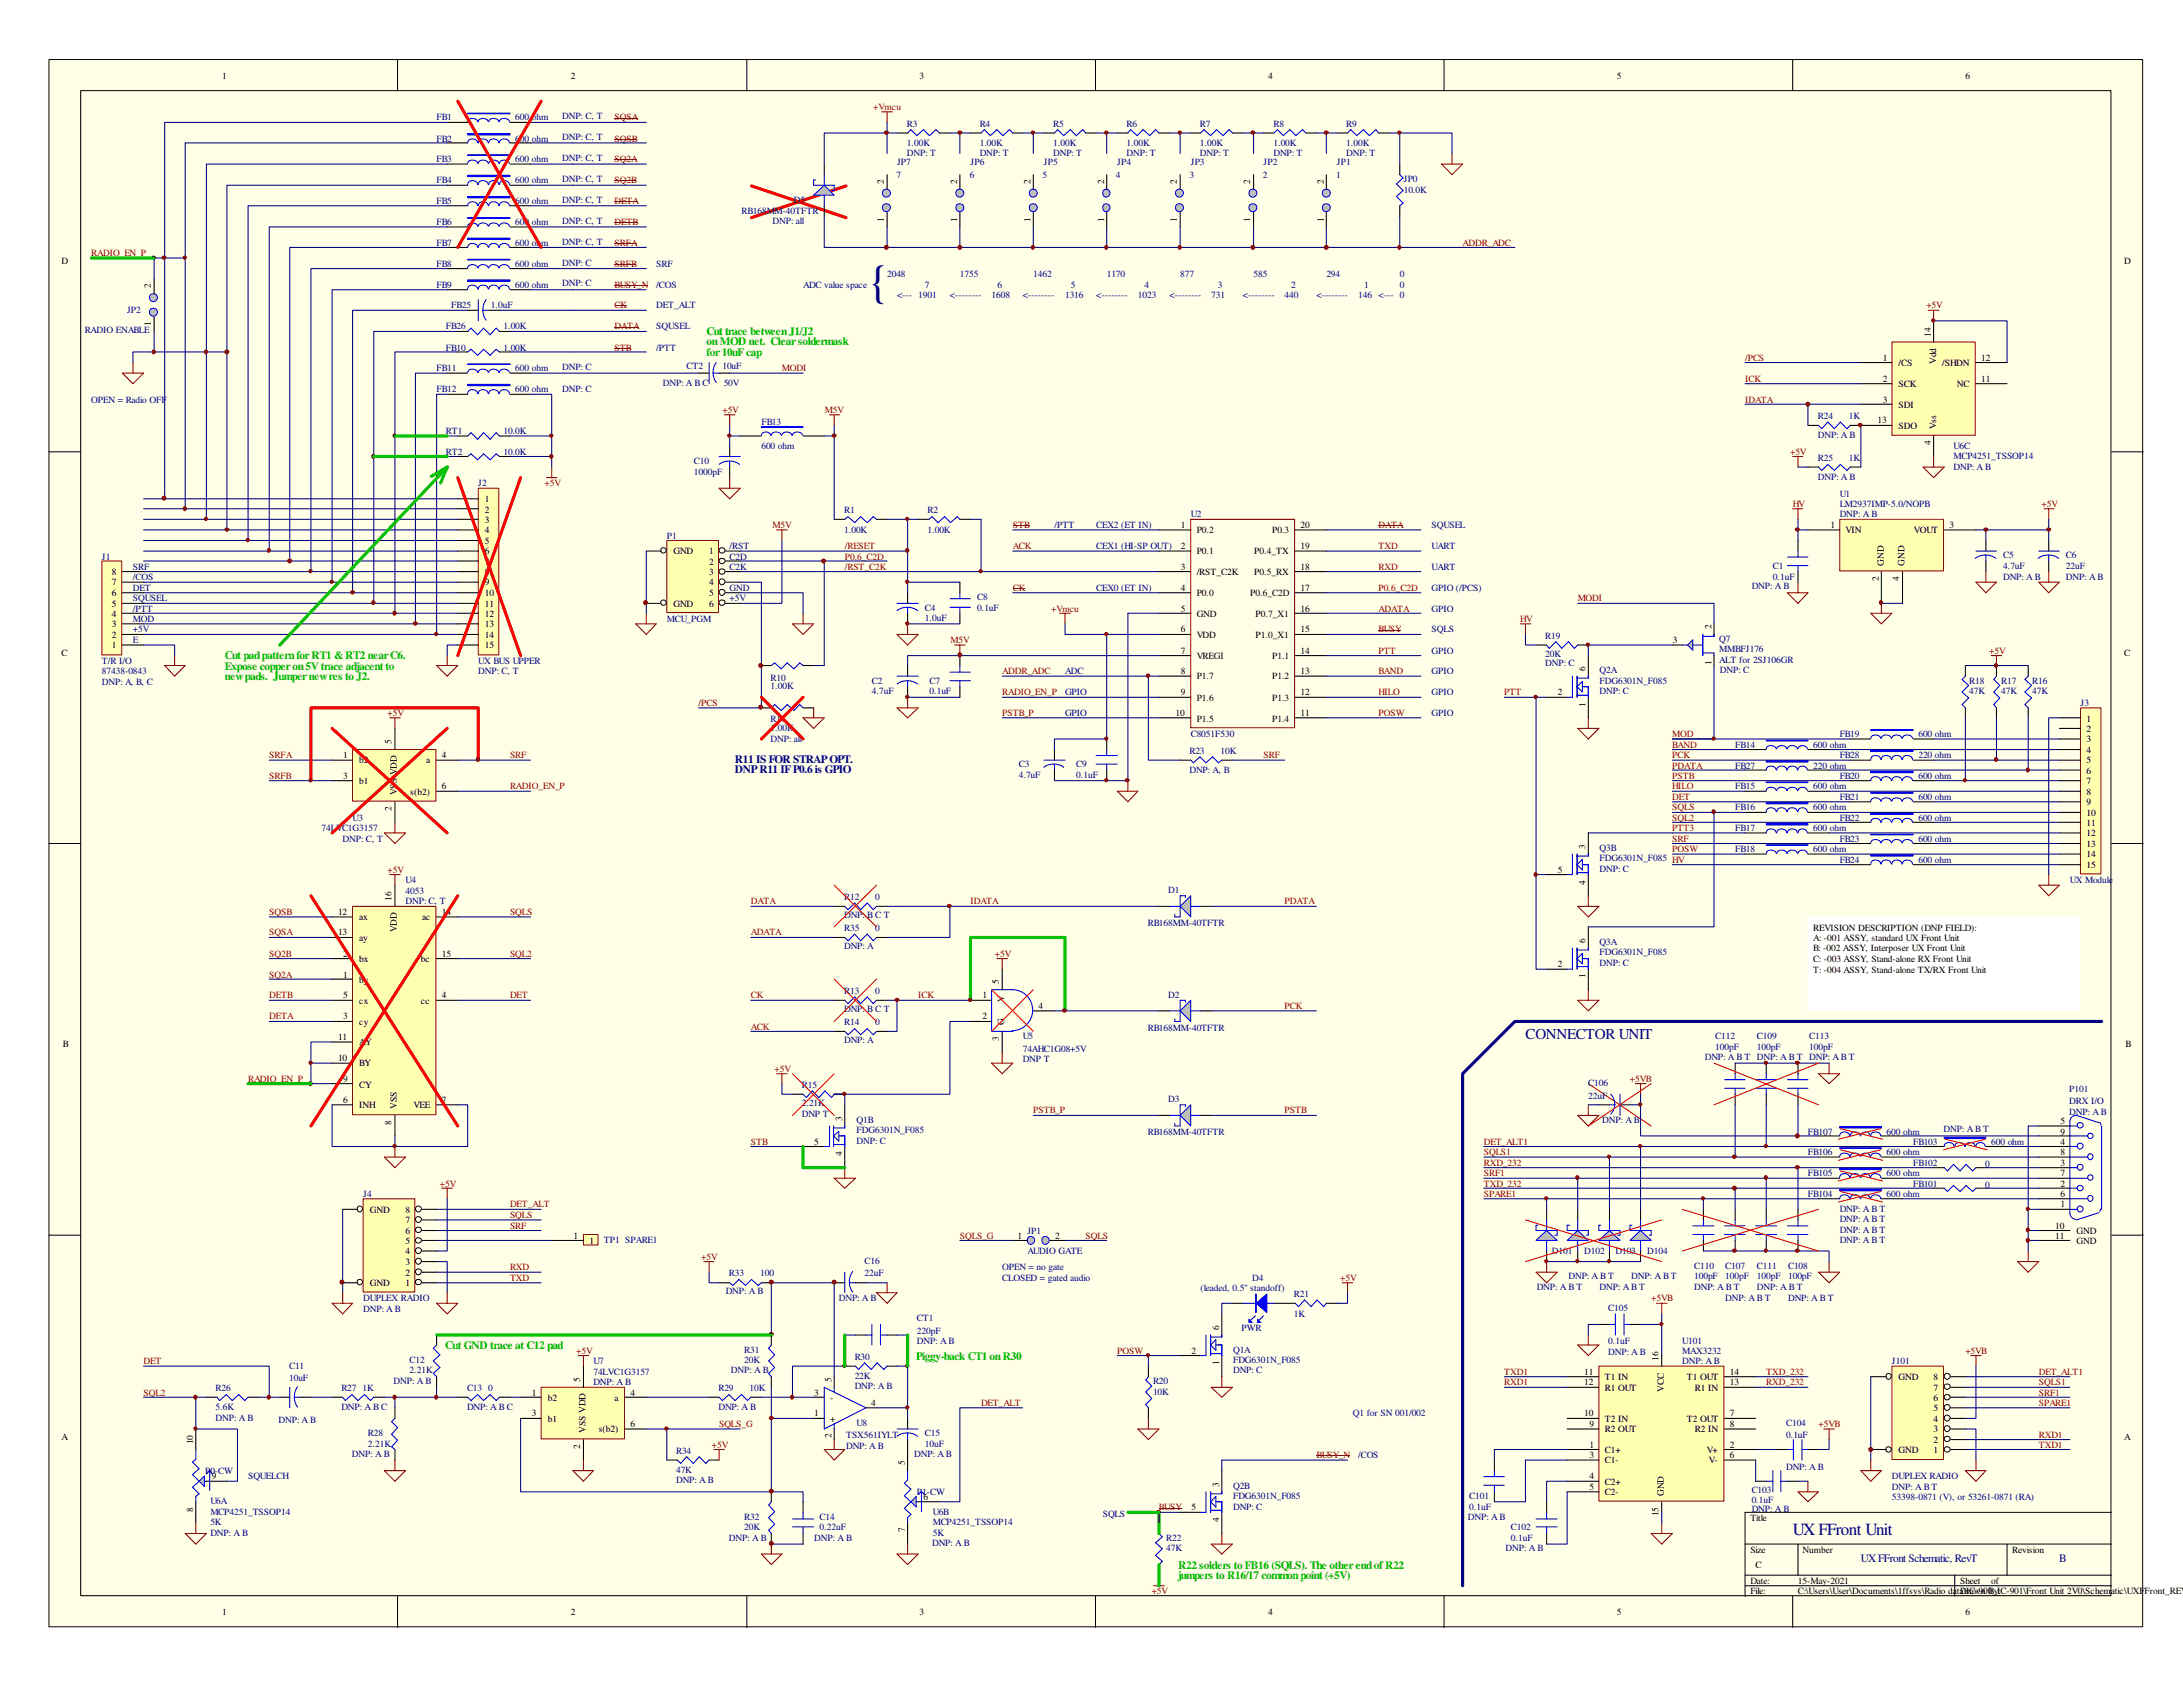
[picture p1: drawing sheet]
<svg xmlns="http://www.w3.org/2000/svg" width="279mm" height="216mm" viewBox="0 0 279 216" stroke-linecap="round" stroke-linejoin="round" font-family="sans-serif">
<defs><g id="words">
<text font-size="5.8" fill="#000080" x="111.1" y="37.8">{</text>
<text font-size="2.2" fill="#000080" x="229.4" y="196.4">UX FFront Unit</text>
<text font-size="1.9" fill="#000080" x="195.2" y="132.9">CONNECTOR UNIT</text>
<g font-size="1.4" fill="#00bf00">
<text x="90.4" y="42.8">Cut trace between J1/J2</text>
<text x="90.4" y="44.2">on MOD net. Clear soldermask</text>
<text x="90.4" y="45.6">for 10uF cap</text>
<text x="28.8" y="84.3">Cut pad pattern for RT1 &amp; RT2 near C6.</text>
<text x="28.8" y="85.7">Expose copper on 5V trace adjacent to</text>
<text x="28.8" y="87">new pads. Jumper new res to J2.</text>
<text x="57" y="172.6">Cut GND trace at C12 pad</text>
<text x="117.3" y="174">Piggy-back CT1 on R30</text>
<text x="150.8" y="200.7">R22 solders to FB16 (SQLS). The other end of R22</text>
<text x="150.8" y="202">jumpers to R16/17 common point (+5V)</text>
</g>
<g font-size="1.4" fill="#000080">
<text x="94.1" y="98.9">DNP R11 IF P0.6 is GPIO</text>
<text x="94.1" y="97.6">R11 IS FOR STRAP OPT.</text>
<text x="238.2" y="199.9">UX FFront Schematic, RevT</text>
<text x="263.6" y="199.9">B</text>
</g>
<g font-size="1.2">
<text x="28.4" y="10.1">1</text>
<text x="73.1" y="10.1">2</text>
<text x="117.7" y="10.1">3</text>
<text x="162.3" y="10.1">4</text>
<text x="206.9" y="10.1">5</text>
<text x="251.5" y="10.1">6</text>
<text x="113.1" y="23.5" transform="rotate(-90 113.1 23.5)">2</text>
<text x="122.5" y="23.5" transform="rotate(-90 122.5 23.5)">2</text>
<text x="131.9" y="23.5" transform="rotate(-90 131.9 23.5)">2</text>
<text x="141.3" y="23.5" transform="rotate(-90 141.3 23.5)">2</text>
<text x="150.6" y="23.5" transform="rotate(-90 150.6 23.5)">2</text>
<text x="160" y="23.5" transform="rotate(-90 160 23.5)">2</text>
<text x="169.4" y="23.5" transform="rotate(-90 169.4 23.5)">2</text>
<text x="113.1" y="28.4" transform="rotate(-90 113.1 28.4)">1</text>
<text x="122.5" y="28.4" transform="rotate(-90 122.5 28.4)">1</text>
<text x="131.9" y="28.4" transform="rotate(-90 131.9 28.4)">1</text>
<text x="141.3" y="28.4" transform="rotate(-90 141.3 28.4)">1</text>
<text x="150.6" y="28.4" transform="rotate(-90 150.6 28.4)">1</text>
<text x="160" y="28.4" transform="rotate(-90 160 28.4)">1</text>
<text x="169.4" y="28.4" transform="rotate(-90 169.4 28.4)">1</text>
<text x="7.9" y="33.8">D</text>
<text x="271.9" y="33.8">D</text>
<text x="19.3" y="41.7" transform="rotate(-90 19.3 41.7)">1</text>
<text x="19.3" y="36.9" transform="rotate(-90 19.3 36.9)">2</text>
<text x="241" y="46.1">1</text>
<text x="243" y="46.8">/CS</text>
<text x="247.1" y="43.1" transform="rotate(-90 247.1 43.1)">14</text>
<text x="247.8" y="46.6" transform="rotate(-90 247.8 46.6)">Vdd</text>
<text x="248.6" y="46.8">/SHDN</text>
<text x="253.6" y="46.1">12</text>
<text x="241" y="48.9">2</text>
<text x="241" y="51.6">3</text>
<text x="243" y="49.5">SCK</text>
<text x="243" y="52.2">SDI</text>
<text x="250.4" y="49.5">NC</text>
<text x="253.6" y="48.9">11</text>
<text x="240.3" y="54.2">13</text>
<text x="243" y="54.9">SDO</text>
<text x="247.1" y="57" transform="rotate(-90 247.1 57)">4</text>
<text x="247.8" y="54.9" transform="rotate(-90 247.8 54.9)">Vss</text>
<text x="62.1" y="64.3">1</text>
<text x="62.1" y="65.6">2</text>
<text x="62.1" y="66.9">3</text>
<text x="62.1" y="68.2">4</text>
<text x="62.1" y="69.6">5</text>
<text x="62.1" y="71">6</text>
<text x="86.2" y="71">GND</text>
<text x="90.8" y="71">1</text>
<text x="151.1" y="67.6">1</text>
<text x="151.1" y="70.3">2</text>
<text x="153.2" y="68.2">P0.2</text>
<text x="153.2" y="71">P0.1</text>
<text x="160.5" y="71">P0.4_TX</text>
<text x="162.8" y="68.2">P0.3</text>
<text x="166.5" y="67.6">20</text>
<text x="166.5" y="70.3">19</text>
<text x="234.3" y="67.6">1</text>
<text x="236.2" y="68.2">VIN</text>
<text x="244.9" y="68.2">VOUT</text>
<text x="249.5" y="67.6">3</text>
<text x="14.3" y="77.6">5</text>
<text x="14.3" y="76.3">6</text>
<text x="14.3" y="74.9">7</text>
<text x="14.3" y="73.6">8</text>
<text x="62.1" y="72.3">7</text>
<text x="62.1" y="73.6">8</text>
<text x="62.1" y="74.9">9</text>
<text x="62.1" y="76.3">10</text>
<text x="62.1" y="77.6">11</text>
<text x="86.2" y="77.6">GND</text>
<text x="90.8" y="72.3">2</text>
<text x="90.8" y="73.6">3</text>
<text x="90.8" y="74.9">4</text>
<text x="90.8" y="76.3">5</text>
<text x="90.8" y="77.6">6</text>
<text x="151.1" y="72.9">3</text>
<text x="151.1" y="75.6">4</text>
<text x="153.2" y="73.6">/RST_C2K</text>
<text x="153.2" y="76.3">P0.0</text>
<text x="160" y="76.3">P0.6_C2D</text>
<text x="160.5" y="73.6">P0.5_RX</text>
<text x="166.5" y="72.9">18</text>
<text x="166.5" y="75.6">17</text>
<text x="240.5" y="74.3" transform="rotate(-90 240.5 74.3)">2</text>
<text x="241.1" y="72.4" transform="rotate(-90 241.1 72.4)">GND</text>
<text x="243.1" y="74.3" transform="rotate(-90 243.1 74.3)">4</text>
<text x="243.8" y="72.4" transform="rotate(-90 243.8 72.4)">GND</text>
<text x="7.9" y="83.9">C</text>
<text x="14.3" y="83">1</text>
<text x="14.3" y="81.6">2</text>
<text x="14.3" y="80.3">3</text>
<text x="14.3" y="79">4</text>
<text x="62.1" y="79">12</text>
<text x="62.1" y="80.3">13</text>
<text x="62.1" y="81.6">14</text>
<text x="62.1" y="83">15</text>
<text x="151.1" y="78.3">5</text>
<text x="151.1" y="80.9">6</text>
<text x="151.1" y="83.7">7</text>
<text x="153.2" y="79">GND</text>
<text x="153.2" y="81.6">VDD</text>
<text x="160.7" y="79">P0.7_X1</text>
<text x="160.7" y="81.6">P1.0_X1</text>
<text x="166.5" y="83.7">14</text>
<text x="166.5" y="78.3">16</text>
<text x="166.5" y="80.9">15</text>
<text x="214.1" y="82.3">3</text>
<text x="219" y="80.5" transform="rotate(-90 219 80.5)">2</text>
<text x="271.9" y="83.9">C</text>
<text x="151.1" y="86.3">8</text>
<text x="151.1" y="89">9</text>
<text x="153.2" y="84.3">VREGI</text>
<text x="153.2" y="87">P1.7</text>
<text x="153.2" y="89.7">P1.6</text>
<text x="162.8" y="89.7">P1.3</text>
<text x="162.8" y="87">P1.2</text>
<text x="162.8" y="84.3">P1.1</text>
<text x="166.5" y="89">12</text>
<text x="166.5" y="86.3">13</text>
<text x="199.4" y="89">2</text>
<text x="202.9" y="85.9" transform="rotate(-90 202.9 85.9)">6</text>
<text x="219" y="85.1" transform="rotate(-90 219 85.1)">1</text>
<text x="50.1" y="95.3" transform="rotate(-90 50.1 95.3)">5</text>
<text x="150.5" y="91.7">10</text>
<text x="153.2" y="92.4">P1.5</text>
<text x="162.8" y="92.4">P1.4</text>
<text x="166.5" y="91.7">11</text>
<text x="202.9" y="90.4" transform="rotate(-90 202.9 90.4)">1</text>
<text x="267" y="92.4">1</text>
<text x="267" y="93.6">2</text>
<text x="267" y="95">3</text>
<text x="43.9" y="97">1</text>
<text x="43.9" y="99.7">3</text>
<text x="46" y="97.7">b2</text>
<text x="46" y="100.3">b1</text>
<text x="50.8" y="101.8" transform="rotate(-90 50.8 101.8)">VSS VDD</text>
<text x="52.5" y="101.7">s(b2)</text>
<text x="54.5" y="97.7">a</text>
<text x="56.6" y="97">4</text>
<text x="56.6" y="101">6</text>
<text x="267" y="96.4">4</text>
<text x="267" y="97.7">5</text>
<text x="267" y="99.1">6</text>
<text x="267" y="100.3">7</text>
<text x="267" y="101.7">8</text>
<text x="50.1" y="103.8" transform="rotate(-90 50.1 103.8)">2</text>
<text x="267" y="103">9</text>
<text x="267" y="104.4">10</text>
<text x="267" y="105.7">11</text>
<text x="267" y="107">12</text>
<text x="199.4" y="111.8">5</text>
<text x="202.9" y="113.2" transform="rotate(-90 202.9 113.2)">4</text>
<text x="202.9" y="108.6" transform="rotate(-90 202.9 108.6)">3</text>
<text x="267" y="108.4">13</text>
<text x="267" y="109.7">14</text>
<text x="267" y="111.1">15</text>
<text x="43.3" y="117.1">12</text>
<text x="43.3" y="119.7">13</text>
<text x="46" y="117.8">ax</text>
<text x="50.1" y="115.3" transform="rotate(-90 50.1 115.3)">16</text>
<text x="50.8" y="119.3" transform="rotate(-90 50.8 119.3)">VDD</text>
<text x="54" y="117.8">ac</text>
<text x="56.6" y="117.1">14</text>
<text x="232.1" y="119.1">REVISION DESCRIPTION (DNP FIELD):</text>
<text x="43.9" y="122.4">2</text>
<text x="43.9" y="125.1">1</text>
<text x="46" y="120.4">ay</text>
<text x="46" y="123.1">bx</text>
<text x="46" y="125.8">by</text>
<text x="53.8" y="123.1">bc</text>
<text x="56.6" y="122.4">15</text>
<text x="127.8" y="126" transform="rotate(-90 127.8 126)">5</text>
<text x="199.4" y="123.8">2</text>
<text x="202.9" y="125.2" transform="rotate(-90 202.9 125.2)">1</text>
<text x="202.9" y="120.7" transform="rotate(-90 202.9 120.7)">6</text>
<text x="232.1" y="120.4">A: -001 ASSY, standard UX Front Unit</text>
<text x="232.1" y="121.8">B: -002 ASSY, Interposer UX Front Unit</text>
<text x="232.1" y="123.1">C: -003 ASSY, Stand-alone RX Front Unit</text>
<text x="232.1" y="124.5">T: -004 ASSY, Stand-alone TX/RX Front Unit</text>
<text x="43.9" y="127.8">5</text>
<text x="43.9" y="130.5">3</text>
<text x="46" y="128.4">cx</text>
<text x="46" y="131.1">cy</text>
<text x="53.8" y="128.4">cc</text>
<text x="56.6" y="127.8">4</text>
<text x="125.7" y="127.8">1</text>
<text x="125.7" y="130.5">2</text>
<text x="128.5" y="131.2" transform="rotate(-90 128.5 131.2)">G</text>
<text x="128.5" y="128.3" transform="rotate(-90 128.5 128.3)">V</text>
<text x="132.9" y="129.1">4</text>
<text x="8" y="134">B</text>
<text x="43.3" y="133.1">11</text>
<text x="43.3" y="135.8">10</text>
<text x="46" y="133.8">AY</text>
<text x="46" y="136.5">BY</text>
<text x="127.8" y="133.3" transform="rotate(-90 127.8 133.3)">3</text>
<text x="272" y="134">B</text>
<text x="43.9" y="138.5">9</text>
<text x="43.9" y="141.1">6</text>
<text x="46" y="139.2">CY</text>
<text x="46" y="141.8">INH</text>
<text x="50.1" y="143.9" transform="rotate(-90 50.1 143.9)">8</text>
<text x="50.8" y="141.9" transform="rotate(-90 50.8 141.9)">VSS</text>
<text x="52.9" y="141.8">VEE</text>
<text x="56.6" y="141.1">7</text>
<text x="107.8" y="143.4" transform="rotate(-90 107.8 143.4)">3</text>
<text x="263.7" y="143.8">5</text>
<text x="104.2" y="146.5">5</text>
<text x="107.8" y="147.9" transform="rotate(-90 107.8 147.9)">4</text>
<text x="263.7" y="145.2">9</text>
<text x="263.7" y="146.5">4</text>
<text x="263.7" y="147.8">8</text>
<text x="263.7" y="149.2">3</text>
<text x="47.3" y="155.2">GND</text>
<text x="51.9" y="155.2">8</text>
<text x="263.7" y="150.5">7</text>
<text x="263.7" y="151.9">2</text>
<text x="263.7" y="153.2">6</text>
<text x="263.7" y="154.5">1</text>
<text x="51.9" y="161.9">3</text>
<text x="51.9" y="160.5">4</text>
<text x="51.9" y="159.2">5</text>
<text x="51.9" y="157.9">6</text>
<text x="51.9" y="156.5">7</text>
<text x="73.4" y="158.6">1</text>
<text x="75.4" y="159.2">1</text>
<text x="130.2" y="158.6">1</text>
<text x="135" y="158.6">2</text>
<text x="263.1" y="157.2">10</text>
<text x="263.1" y="158.6">11</text>
<text x="265.8" y="157.9">GND</text>
<text x="265.8" y="159.2">GND</text>
<text x="47.3" y="164.6">GND</text>
<text x="51.9" y="164.6">1</text>
<text x="51.9" y="163.2">2</text>
<text x="152.5" y="173.2">2</text>
<text x="156" y="170.2" transform="rotate(-90 156 170.2)">6</text>
<text x="68.1" y="178.6">1</text>
<text x="70.1" y="179.2">b2</text>
<text x="74.3" y="176.9" transform="rotate(-90 74.3 176.9)">5</text>
<text x="78.7" y="179.2">a</text>
<text x="80.7" y="178.6">4</text>
<text x="104.2" y="178.6">3</text>
<text x="106.3" y="179.2">-</text>
<text x="106.4" y="176.9" transform="rotate(-90 106.4 176.9)">5</text>
<text x="111.5" y="179.9">4</text>
<text x="156" y="174.7" transform="rotate(-90 156 174.7)">1</text>
<text x="202.8" y="175.9">11</text>
<text x="202.8" y="177.3">12</text>
<text x="205.4" y="176.6">T1 IN</text>
<text x="205.4" y="178">R1 OUT</text>
<text x="212.3" y="174.2" transform="rotate(-90 212.3 174.2)">16</text>
<text x="212.9" y="178.1" transform="rotate(-90 212.9 178.1)">VCC</text>
<text x="215.9" y="176.6">T1 OUT</text>
<text x="216.9" y="178">R1 IN</text>
<text x="221.4" y="175.9">14</text>
<text x="221.4" y="177.3">13</text>
<text x="243" y="176.6">GND</text>
<text x="247.5" y="179.2">6</text>
<text x="247.5" y="178">7</text>
<text x="247.5" y="176.6">8</text>
<text x="7.9" y="184.2">A</text>
<text x="24.7" y="184.8" transform="rotate(-90 24.7 184.8)">10</text>
<text x="68.1" y="181.3">3</text>
<text x="70.1" y="181.9">b1</text>
<text x="74.3" y="185.4" transform="rotate(-90 74.3 185.4)">2</text>
<text x="74.9" y="183.4" transform="rotate(-90 74.9 183.4)">VSS VDD</text>
<text x="76.6" y="183.3">s(b2)</text>
<text x="80.7" y="182.6">6</text>
<text x="104.2" y="181.3">1</text>
<text x="106.3" y="181.9">+</text>
<text x="106.4" y="184.1" transform="rotate(-90 106.4 184.1)">2</text>
<text x="202.8" y="181.3">10</text>
<text x="203.5" y="185.3">1</text>
<text x="203.5" y="182.6">9</text>
<text x="205.4" y="185.9">C1+</text>
<text x="205.4" y="181.9">T2 IN</text>
<text x="205.4" y="183.3">R2 OUT</text>
<text x="215.9" y="181.9">T2 OUT</text>
<text x="216.9" y="183.3">R2 IN</text>
<text x="218.4" y="185.9">V+</text>
<text x="221.4" y="181.3">7</text>
<text x="221.4" y="182.6">8</text>
<text x="221.4" y="185.3">2</text>
<text x="243" y="185.9">GND</text>
<text x="247.5" y="185.9">1</text>
<text x="247.5" y="184.7">2</text>
<text x="247.5" y="183.3">3</text>
<text x="247.5" y="181.9">4</text>
<text x="247.5" y="180.6">5</text>
<text x="271.9" y="184.2">A</text>
<text x="27.1" y="189.3">9</text>
<text x="115.8" y="187.5" transform="rotate(-90 115.8 187.5)">5</text>
<text x="156" y="190.2" transform="rotate(-90 156 190.2)">3</text>
<text x="203.5" y="186.6">3</text>
<text x="203.5" y="189.3">4</text>
<text x="203.5" y="190.7">5</text>
<text x="205.4" y="187.3">C1-</text>
<text x="205.4" y="190">C2+</text>
<text x="205.4" y="191.3">C2-</text>
<text x="212.9" y="191.4" transform="rotate(-90 212.9 191.4)">GND</text>
<text x="218.7" y="187.3">V-</text>
<text x="221.4" y="186.6">6</text>
<text x="24.7" y="193.5" transform="rotate(-90 24.7 193.5)">8</text>
<text x="115.8" y="196.1" transform="rotate(-90 115.8 196.1)">7</text>
<text x="118.2" y="192">6</text>
<text x="152.5" y="193.3">5</text>
<text x="156" y="194.7" transform="rotate(-90 156 194.7)">4</text>
<text x="212.3" y="194.1" transform="rotate(-90 212.3 194.1)">15</text>
<text x="224" y="194.6">Title</text>
<text x="224" y="198.7">Size</text>
<text x="224" y="202.7">Date:</text>
<text x="224.7" y="200.7">C</text>
<text x="230.1" y="202.7">15-May-2021</text>
<text x="230.7" y="198.7">Number</text>
<text x="250.9" y="202.7">Sheet</text>
<text x="254.8" y="202.7">of</text>
<text x="257.6" y="198.7">Revision</text>
<text x="28.4" y="206.7">1</text>
<text x="73.1" y="206.7">2</text>
<text x="117.7" y="206.7">3</text>
<text x="162.3" y="206.7">4</text>
<text x="206.9" y="206.7">5</text>
<text x="224" y="204">File:</text>
<text x="230.1" y="204">C:\Users\User\Documents\1ffsys\Radio data\IC-900_IC-901\Front Unit 2V0\Schematic\UXFFront_REVT</text>
<text x="250.9" y="204">Drawn By:</text>
<text x="251.5" y="206.7">6</text>
</g>
<g font-size="1.2" fill="#000080">
<text x="55.9" y="15.4">FB1</text>
<text x="66" y="15.4">600 ohm</text>
<text x="72" y="17.9">DNP: C, T</text>
<text x="72" y="15.2">DNP: C, T</text>
<text x="116.1" y="16.3">R3</text>
<text x="125.4" y="16.3">R4</text>
<text x="134.8" y="16.3">R5</text>
<text x="144.2" y="16.3">R6</text>
<text x="153.6" y="16.3">R7</text>
<text x="163" y="16.3">R8</text>
<text x="172.3" y="16.3">R9</text>
<text x="55.9" y="23.5">FB4</text>
<text x="55.9" y="20.7">FB3</text>
<text x="55.9" y="18.1">FB2</text>
<text x="66" y="23.5">600 ohm</text>
<text x="66" y="20.7">600 ohm</text>
<text x="66" y="18.1">600 ohm</text>
<text x="72" y="23.3">DNP: C, T</text>
<text x="72" y="20.7">DNP: C, T</text>
<text x="114.7" y="22.8">7</text>
<text x="114.8" y="21.2">JP7</text>
<text x="116.1" y="18.6">1.00K</text>
<text x="116.1" y="20">DNP: T</text>
<text x="124.1" y="22.8">6</text>
<text x="124.2" y="21.2">JP6</text>
<text x="125.4" y="18.6">1.00K</text>
<text x="125.4" y="20">DNP: T</text>
<text x="133.4" y="22.8">5</text>
<text x="133.6" y="21.2">JP5</text>
<text x="134.8" y="18.6">1.00K</text>
<text x="134.8" y="20">DNP: T</text>
<text x="142.8" y="22.8">4</text>
<text x="143" y="21.2">JP4</text>
<text x="144.2" y="18.6">1.00K</text>
<text x="144.2" y="20">DNP: T</text>
<text x="152.2" y="22.8">3</text>
<text x="152.4" y="21.2">JP3</text>
<text x="153.6" y="18.6">1.00K</text>
<text x="153.6" y="20">DNP: T</text>
<text x="161.6" y="22.8">2</text>
<text x="161.7" y="21.2">JP2</text>
<text x="163" y="18.6">1.00K</text>
<text x="163" y="20">DNP: T</text>
<text x="171" y="22.8">1</text>
<text x="171.1" y="21.2">JP1</text>
<text x="172.3" y="18.6">1.00K</text>
<text x="172.3" y="20">DNP: T</text>
<text x="179.7" y="23.3">JP0</text>
<text x="55.9" y="28.8">FB6</text>
<text x="55.9" y="26.1">FB5</text>
<text x="66" y="28.8">600 ohm</text>
<text x="66" y="26.1">600 ohm</text>
<text x="72" y="28.6">DNP: C, T</text>
<text x="72" y="26">DNP: C, T</text>
<text x="94.9" y="27.3">RB168MM-40TFTR</text>
<text x="98.9" y="28.6">DNP: all</text>
<text x="101.6" y="26">D5</text>
<text x="179.7" y="24.6">10.0K</text>
<text x="55.9" y="34.1">FB8</text>
<text x="55.9" y="31.5">FB7</text>
<text x="66" y="34.1">600 ohm</text>
<text x="66" y="31.5">600 ohm</text>
<text x="72" y="34">DNP: C</text>
<text x="72" y="31.3">DNP: C, T</text>
<text x="84" y="34.1">SRF</text>
<text x="113.5" y="35.5">2048</text>
<text x="122.9" y="35.5">1755</text>
<text x="132.2" y="35.5">1462</text>
<text x="141.6" y="35.5">1170</text>
<text x="151" y="35.5">877</text>
<text x="160.4" y="35.5">585</text>
<text x="169.8" y="35.5">294</text>
<text x="179.2" y="35.5">0</text>
<text x="16.3" y="40">JP2</text>
<text x="55.9" y="36.8">FB9</text>
<text x="57.7" y="39.4">FB25</text>
<text x="62.8" y="39.4">1.0uF</text>
<text x="66" y="36.8">600 ohm</text>
<text x="72" y="36.7">DNP: C</text>
<text x="84" y="36.8">/COS</text>
<text x="84" y="39.5">DET_ALT</text>
<text x="102.8" y="36.8">ADC value space</text>
<text x="114.8" y="38.2">&lt;--- 1901</text>
<text x="118.4" y="36.8">7</text>
<text x="121.6" y="38.2">&lt;--------</text>
<text x="126.9" y="38.2">1608</text>
<text x="127.7" y="36.8">6</text>
<text x="130.9" y="38.2">&lt;--------</text>
<text x="136.3" y="38.2">1316</text>
<text x="137.1" y="36.8">5</text>
<text x="140.3" y="38.2">&lt;--------</text>
<text x="145.6" y="38.2">1023</text>
<text x="146.5" y="36.8">4</text>
<text x="149.7" y="38.2">&lt;--------</text>
<text x="155" y="38.2">731</text>
<text x="155.9" y="36.8">3</text>
<text x="159.1" y="38.2">&lt;--------</text>
<text x="164.4" y="38.2">440</text>
<text x="165.3" y="36.8">2</text>
<text x="168.5" y="38.2">&lt;--------</text>
<text x="173.8" y="38.2">146 &lt;--- 0</text>
<text x="174.6" y="36.8">1</text>
<text x="179.2" y="36.8">0</text>
<text x="10.8" y="42.7">RADIO ENABLE</text>
<text x="55.9" y="47.5">FB11</text>
<text x="57.1" y="44.9">FB10</text>
<text x="57.1" y="42.2">FB26</text>
<text x="64.4" y="44.9">1.00K</text>
<text x="64.4" y="42.2">1.00K</text>
<text x="66" y="47.5">600 ohm</text>
<text x="72" y="47.4">DNP: C</text>
<text x="84" y="42.2">SQUSEL</text>
<text x="84" y="44.9">/PTT</text>
<text x="87.9" y="47.2">CT2</text>
<text x="92.5" y="47.2">10uF</text>
<text x="11.7" y="51.6">OPEN = Radio OFF</text>
<text x="55.9" y="50.2">FB12</text>
<text x="66" y="50.2">600 ohm</text>
<text x="72" y="50.2">DNP: C</text>
<text x="84.8" y="49.4">DNP: A B C</text>
<text x="92.6" y="49.4">50V</text>
<text x="232.7" y="53.7">R24</text>
<text x="236.6" y="53.7">1K</text>
<text x="57.1" y="55.5">RT1</text>
<text x="57.1" y="58.3">RT2</text>
<text x="64.4" y="55.5">10.0K</text>
<text x="64.4" y="58.3">10.0K</text>
<text x="88.8" y="59.4">C10</text>
<text x="97.5" y="54.4">FB13</text>
<text x="97.5" y="57.4">600 ohm</text>
<text x="232.7" y="56">DNP: A B</text>
<text x="232.7" y="59">R25</text>
<text x="236.6" y="59">1K</text>
<text x="250" y="57.4">U6C</text>
<text x="250" y="58.8">MCP4251_TSSOP14</text>
<text x="61.2" y="62.2">J2</text>
<text x="88.8" y="60.8">1000pF</text>
<text x="108" y="65.7">R1</text>
<text x="118.7" y="65.7">R2</text>
<text x="232.7" y="61.5">DNP: A B</text>
<text x="235.5" y="63.6">U1</text>
<text x="235.5" y="64.9">LM2937IMP-5.0/NOPB</text>
<text x="250" y="60.1">DNP: A B</text>
<text x="13" y="71.6">J1</text>
<text x="85.3" y="68.9">P1</text>
<text x="93.4" y="70.3">/RST</text>
<text x="93.4" y="71.6">C2D</text>
<text x="108" y="68.2">1.00K</text>
<text x="118.7" y="68.2">1.00K</text>
<text x="135" y="67.6">/PTT</text>
<text x="140.3" y="67.6">CEX2 (ET IN)</text>
<text x="140.3" y="70.3">CEX1 (HI-SP OUT)</text>
<text x="152.4" y="66.2">U2</text>
<text x="183.2" y="70.3">UART</text>
<text x="183.2" y="67.6">SQUSEL</text>
<text x="235.5" y="66.2">DNP: A B</text>
<text x="256.4" y="71.5">C5</text>
<text x="264.4" y="71.5">C6</text>
<text x="17" y="72.9">SRF</text>
<text x="17" y="74.3">/COS</text>
<text x="17" y="75.6">DET</text>
<text x="17" y="77">SQUSEL</text>
<text x="93.4" y="72.9">C2K</text>
<text x="93.4" y="75.6">GND</text>
<text x="93.4" y="77">+5V</text>
<text x="125.1" y="76.8">C8</text>
<text x="140.3" y="75.6">CEX0 (ET IN)</text>
<text x="183.2" y="72.9">UART</text>
<text x="183.2" y="75.6">GPIO (/PCS)</text>
<text x="224.2" y="75.4">DNP: A B</text>
<text x="226.9" y="72.8">C1</text>
<text x="226.9" y="74.2">0.1uF</text>
<text x="256.4" y="72.8">4.7uF</text>
<text x="256.4" y="74.2">DNP: A B</text>
<text x="264.4" y="72.8">22uF</text>
<text x="264.4" y="74.2">DNP: A B</text>
<text x="17" y="78.3">/PTT</text>
<text x="17" y="79.6">MOD</text>
<text x="17" y="80.9">+5V</text>
<text x="17" y="82.3">E</text>
<text x="85.3" y="79.6">MCU_PGM</text>
<text x="118.4" y="78.1">C4</text>
<text x="118.4" y="79.5">1.0uF</text>
<text x="125.1" y="78.1">0.1uF</text>
<text x="183.2" y="78.3">GPIO</text>
<text x="183.2" y="80.9">SQLS</text>
<text x="183.2" y="83.7">GPIO</text>
<text x="197.8" y="81.8">R19</text>
<text x="220" y="82.1">Q7</text>
<text x="220" y="83.5">MMBFJ176</text>
<text x="13" y="85">T/R I/O</text>
<text x="13" y="86.3">87438-0843</text>
<text x="13" y="87.6">DNP: A, B, C</text>
<text x="61.2" y="85">UX BUS UPPER</text>
<text x="61.2" y="86.3">DNP: C, T</text>
<text x="98.6" y="87.1">R10</text>
<text x="98.6" y="88.2">1.00K</text>
<text x="111.6" y="87.5">C2</text>
<text x="111.6" y="88.8">4.7uF</text>
<text x="119" y="87.5">C7</text>
<text x="119" y="88.8">0.1uF</text>
<text x="136.3" y="89">GPIO</text>
<text x="136.3" y="86.3">ADC</text>
<text x="183.2" y="86.3">GPIO</text>
<text x="183.2" y="89">GPIO</text>
<text x="197.8" y="84.1">20K</text>
<text x="197.8" y="85.3">DNP: C</text>
<text x="204.7" y="86.2">Q2A</text>
<text x="204.7" y="87.5">FDG6301N_F085</text>
<text x="204.7" y="88.8">DNP: C</text>
<text x="220" y="84.8">ALT for 2SJ106GR</text>
<text x="220.1" y="86.2">DNP: C</text>
<text x="252.1" y="87.5">R18</text>
<text x="252.1" y="88.8">47K</text>
<text x="256.1" y="87.5">R17</text>
<text x="256.1" y="88.8">47K</text>
<text x="260.1" y="87.5">R16</text>
<text x="260.1" y="88.8">47K</text>
<text x="98.6" y="92.5">R11</text>
<text x="98.6" y="93.6">1.00K</text>
<text x="98.6" y="94.9">DNP: all</text>
<text x="136.3" y="91.7">GPIO</text>
<text x="152.4" y="94.3">C8051F530</text>
<text x="183.2" y="91.7">GPIO</text>
<text x="222.1" y="95.7">FB14</text>
<text x="232.1" y="95.7">600 ohm</text>
<text x="235.5" y="94.3">FB19</text>
<text x="245.5" y="94.3">600 ohm</text>
<text x="266.3" y="90.3">J3</text>
<text x="130.4" y="98.2">C3</text>
<text x="130.4" y="99.6">4.7uF</text>
<text x="137.8" y="98.2">C9</text>
<text x="137.8" y="99.6">0.1uF</text>
<text x="152.2" y="96.5">R23</text>
<text x="152.2" y="98.9">DNP: A, B</text>
<text x="156.2" y="96.5">10K</text>
<text x="222.1" y="98.4">FB27</text>
<text x="222.1" y="101">FB15</text>
<text x="232.1" y="98.4">220 ohm</text>
<text x="232.1" y="101">600 ohm</text>
<text x="235.5" y="97">FB28</text>
<text x="235.5" y="99.7">FB20</text>
<text x="245.5" y="97">220 ohm</text>
<text x="245.5" y="99.7">600 ohm</text>
<text x="41.1" y="106.3">74LVC1G3157</text>
<text x="43.9" y="107.7">DNP: C, T</text>
<text x="45.1" y="105.1">U3</text>
<text x="222.1" y="103.7">FB16</text>
<text x="222.1" y="106.3">FB17</text>
<text x="232.1" y="103.7">600 ohm</text>
<text x="232.1" y="106.3">600 ohm</text>
<text x="235.5" y="102.4">FB21</text>
<text x="235.5" y="105.1">FB22</text>
<text x="235.5" y="107.7">FB23</text>
<text x="245.5" y="102.4">600 ohm</text>
<text x="245.5" y="105.1">600 ohm</text>
<text x="245.5" y="107.7">600 ohm</text>
<text x="51.9" y="113">U4</text>
<text x="204.7" y="108.9">Q3B</text>
<text x="204.7" y="110.2">FDG6301N_F085 HV</text>
<text x="204.7" y="111.6">DNP: C</text>
<text x="222.1" y="109.1">FB18</text>
<text x="232.1" y="109.1">600 ohm</text>
<text x="235.5" y="110.4">FB24</text>
<text x="245.5" y="110.4">600 ohm</text>
<text x="264.9" y="113">UX Module</text>
<text x="51.9" y="114.4">4053</text>
<text x="51.9" y="115.7">DNP: C, T</text>
<text x="108" y="115.2">R12</text>
<text x="108" y="117.5">DNP: B C T</text>
<text x="108" y="119.2">R35</text>
<text x="112" y="115.2">0</text>
<text x="112" y="119.2">0</text>
<text x="146.9" y="118.5">RB168MM-40TFTR</text>
<text x="149.5" y="114.3">D1</text>
<text x="108" y="121.5">DNP: A</text>
<text x="204.7" y="121">Q3A</text>
<text x="204.7" y="122.3">FDG6301N_F085</text>
<text x="204.7" y="123.6">DNP: C</text>
<text x="108" y="131.2">R14</text>
<text x="108" y="127.3">R13</text>
<text x="108" y="129.5">DNP: B C T</text>
<text x="112" y="131.2">0</text>
<text x="112" y="127.3">0</text>
<text x="146.9" y="131.9">RB168MM-40TFTR</text>
<text x="149.5" y="127.7">D2</text>
<text x="108" y="133.5">DNP: A</text>
<text x="130.9" y="133">U5</text>
<text x="130.9" y="134.6">74AHC1G08+5V</text>
<text x="130.9" y="136">DNP T</text>
<text x="218.2" y="135.6">DNP: A B T</text>
<text x="219.5" y="133">C112</text>
<text x="219.5" y="134.4">100pF</text>
<text x="224.9" y="133">C109</text>
<text x="224.9" y="134.4">100pF</text>
<text x="224.9" y="135.6">DNP: A B T</text>
<text x="231.6" y="133">C113</text>
<text x="231.6" y="134.4">100pF</text>
<text x="231.6" y="135.6">DNP: A B T</text>
<text x="102.6" y="139.3">R15</text>
<text x="102.6" y="141.6">2.21K</text>
<text x="102.6" y="142.9">DNP T</text>
<text x="109.6" y="143.7">Q1B</text>
<text x="149.5" y="141.1">D3</text>
<text x="203.3" y="139">C106</text>
<text x="203.3" y="140.6">22uF</text>
<text x="205.1" y="143.7">DNP: A B</text>
<text x="264.8" y="139.7">P101</text>
<text x="264.8" y="141.3">DRX I/O</text>
<text x="264.8" y="142.7">DNP: A B</text>
<text x="109.6" y="145">FDG6301N_F085</text>
<text x="109.6" y="146.4">DNP: C</text>
<text x="146.9" y="145.3">RB168MM-40TFTR</text>
<text x="231.4" y="145.2">FB107</text>
<text x="231.4" y="147.8">FB106</text>
<text x="241.5" y="145.2">600 ohm</text>
<text x="241.5" y="147.8">600 ohm</text>
<text x="244.9" y="146.5">FB103</text>
<text x="244.9" y="149.2">FB102</text>
<text x="248.8" y="144.9">DNP: A B T</text>
<text x="254.1" y="149.4">0</text>
<text x="254.8" y="146.5">600 ohm</text>
<text x="46.5" y="153.2">J4</text>
<text x="231.4" y="150.5">FB105</text>
<text x="231.4" y="153.2">FB104</text>
<text x="235.5" y="155.1">DNP: A B T</text>
<text x="241.5" y="150.5">600 ohm</text>
<text x="241.5" y="153.2">600 ohm</text>
<text x="244.9" y="151.9">FB101</text>
<text x="254.1" y="152">0</text>
<text x="77.3" y="159.1">TP1 SPARE1</text>
<text x="110.7" y="161.8">C16</text>
<text x="131.5" y="158">JP1</text>
<text x="131.5" y="160.4">AUDIO GATE</text>
<text x="198.6" y="160.4">D101</text>
<text x="202.8" y="160.4">D102</text>
<text x="206.8" y="160.4">D103</text>
<text x="210.8" y="160.4">D104</text>
<text x="235.5" y="156.4">DNP: A B T</text>
<text x="235.5" y="157.7">DNP: A B T</text>
<text x="235.5" y="159.1">DNP: A B T</text>
<text x="46.5" y="166.5">DUPLEX RADIO</text>
<text x="46.5" y="167.9">DNP: A B</text>
<text x="92.9" y="165.6">DNP: A B</text>
<text x="93.3" y="163.3">R33</text>
<text x="97.3" y="163.3">100</text>
<text x="107.4" y="166.5">DNP: A B</text>
<text x="110.7" y="163.3">22uF</text>
<text x="128.3" y="162.6">OPEN = no gate</text>
<text x="128.3" y="163.9">CLOSED = gated audio</text>
<text x="153.7" y="165.3">(leaded, 0.5&quot; standoff)</text>
<text x="160.3" y="164">D4</text>
<text x="165.6" y="166">R21</text>
<text x="196.7" y="165.1">DNP: A B T</text>
<text x="200.7" y="163.7">DNP: A B T</text>
<text x="204.7" y="165.1">DNP: A B T</text>
<text x="205.8" y="167.8">C105</text>
<text x="208.8" y="163.7">DNP: A B T</text>
<text x="216.8" y="162.4">C110</text>
<text x="216.8" y="163.7">100pF</text>
<text x="216.8" y="165.1">DNP: A B T</text>
<text x="220.8" y="162.4">C107</text>
<text x="220.8" y="163.7">100pF</text>
<text x="220.8" y="166.5">DNP: A B T</text>
<text x="224.9" y="162.4">C111</text>
<text x="224.9" y="163.7">100pF</text>
<text x="224.9" y="165.1">DNP: A B T</text>
<text x="228.9" y="162.4">C108</text>
<text x="228.9" y="163.7">100pF</text>
<text x="228.9" y="166.5">DNP: A B T</text>
<text x="95.3" y="173.1">R31</text>
<text x="117.3" y="169.1">CT1</text>
<text x="117.3" y="170.7">220pF</text>
<text x="117.3" y="172">DNP: A B</text>
<text x="157.8" y="173.1">Q1A</text>
<text x="158.9" y="170.3">PWR</text>
<text x="165.6" y="168.5">1K</text>
<text x="205.8" y="172">0.1uF</text>
<text x="205.8" y="173.4">DNP: A B</text>
<text x="215.3" y="172">U101</text>
<text x="215.3" y="173.2">MAX3232</text>
<text x="27.6" y="178.1">R26</text>
<text x="37" y="175.2">C11</text>
<text x="37" y="176.7">10uF</text>
<text x="43.7" y="178.1">R27 1K</text>
<text x="50.4" y="177.1">DNP: A B</text>
<text x="52.4" y="174.5">C12</text>
<text x="52.4" y="175.8">2.21K</text>
<text x="59.8" y="178.1">C13 0</text>
<text x="75.9" y="174.6">U7</text>
<text x="75.9" y="175.9">74LVC1G3157</text>
<text x="75.9" y="177.3">DNP: A B</text>
<text x="91.9" y="178.1">R29</text>
<text x="93.6" y="175.8">DNP: A B</text>
<text x="95.3" y="174.5">20K</text>
<text x="95.9" y="178.1">10K</text>
<text x="109.4" y="174.1">R30</text>
<text x="109.4" y="176.4">22K</text>
<text x="109.4" y="177.8">DNP: A B</text>
<text x="147.6" y="177.1">R20</text>
<text x="147.6" y="178.5">10K</text>
<text x="157.8" y="174.5">FDG6301N_F085</text>
<text x="157.8" y="175.8">DNP: C</text>
<text x="215.3" y="174.6">DNP: A B</text>
<text x="242.1" y="174.6">J101</text>
<text x="27.6" y="180.5">5.6K</text>
<text x="27.6" y="181.9">DNP: A B</text>
<text x="35.6" y="182.1">DNP: A B</text>
<text x="43.7" y="180.5">DNP: A B C</text>
<text x="47.1" y="183.8">R28</text>
<text x="47.1" y="185.2">2.21K</text>
<text x="59.8" y="180.5">DNP: A B C</text>
<text x="91.9" y="180.5">DNP: A B</text>
<text x="108.3" y="184.1">TSX561IYLT</text>
<text x="108.3" y="185.4">DNP: A B</text>
<text x="109.6" y="182.5">U8</text>
<text x="118.4" y="183.8">C15</text>
<text x="118.4" y="185.2">10uF</text>
<text x="173.1" y="181.3">Q1 for SN 001/002</text>
<text x="228.6" y="182.5">C104</text>
<text x="228.6" y="184.1">0.1uF</text>
<text x="26.2" y="188.6">P0-CW</text>
<text x="31.8" y="189.3">SQUELCH</text>
<text x="45" y="186.5">DNP: A B</text>
<text x="86.5" y="186.1">R34</text>
<text x="86.5" y="188.6">47K</text>
<text x="86.5" y="189.8">DNP: A B</text>
<text x="117" y="186.5">DNP: A B</text>
<text x="117.3" y="191.3">P1-CW</text>
<text x="157.8" y="190.5">Q2B</text>
<text x="157.8" y="191.9">FDG6301N_F085</text>
<text x="173.8" y="186.6">/COS</text>
<text x="188" y="191.9">C101</text>
<text x="224.2" y="191.1">C103</text>
<text x="228.6" y="188.1">DNP: A B</text>
<text x="242.1" y="189.3">DUPLEX RADIO</text>
<text x="242.1" y="190.7">DNP: A B T</text>
<text x="26.9" y="192.5">U6A</text>
<text x="26.9" y="193.9">MCP4251_TSSOP14</text>
<text x="26.9" y="195.2">5K</text>
<text x="26.9" y="196.5">DNP: A B</text>
<text x="93.3" y="197.2">DNP: A B</text>
<text x="95.3" y="194.6">R32</text>
<text x="95.3" y="195.8">20K</text>
<text x="104.2" y="197.2">DNP: A B</text>
<text x="104.9" y="194.6">C14</text>
<text x="104.9" y="195.8">0.22uF</text>
<text x="119.3" y="197.9">DNP: A B</text>
<text x="119.4" y="193.9">U6B</text>
<text x="119.4" y="195.2">MCP4251_TSSOP14</text>
<text x="119.4" y="196.5">5K</text>
<text x="141.1" y="194.1">SQLS</text>
<text x="149.3" y="197.2">R22</text>
<text x="157.8" y="193.2">DNP: C</text>
<text x="187.9" y="194.6">DNP: A B</text>
<text x="188" y="193.2">0.1uF</text>
<text x="193.4" y="195.8">C102</text>
<text x="193.4" y="197.2">0.1uF</text>
<text x="224.2" y="192.4">0.1uF</text>
<text x="224.2" y="193.5">DNP: A B</text>
<text x="242.1" y="192">53398-0871 (V), or 53261-0871 (RA)</text>
<text x="149.3" y="198.5">47K</text>
<text x="192.7" y="198.5">DNP: A B</text>
</g>
<g font-size="1.2" fill="#800000">
<text x="78.7" y="15.4">SQSA</text>
<text x="111.8" y="14.1">+Vmcu</text>
<text x="78.7" y="18.1">SQSB</text>
<text x="78.7" y="20.7">SQ2A</text>
<text x="78.7" y="23.5">SQ2B</text>
<text x="78.7" y="26.1">DETA</text>
<text x="78.7" y="28.8">DETB</text>
<text x="11.7" y="32.8">RADIO_EN_P</text>
<text x="78.7" y="31.5">SRFA</text>
<text x="78.7" y="34.1">SRFB</text>
<text x="187.2" y="31.5">ADDR_ADC</text>
<text x="78.7" y="36.8">BUSY_N</text>
<text x="78.7" y="39.5">CK</text>
<text x="246.5" y="39.5">+5V</text>
<text x="78.7" y="42.2">DATA</text>
<text x="78.7" y="44.9">STB</text>
<text x="100.1" y="47.5">MODI</text>
<text x="223.4" y="46.1">/PCS</text>
<text x="92.5" y="52.8">+5V</text>
<text x="105.6" y="52.8">M5V</text>
<text x="223.4" y="48.9">ICK</text>
<text x="223.4" y="51.6">IDATA</text>
<text x="229.1" y="58.3">+5V</text>
<text x="69.7" y="62.2">+5V</text>
<text x="229.4" y="64.9">HV</text>
<text x="261.3" y="64.9">+5V</text>
<text x="98.9" y="67.6">M5V</text>
<text x="108.1" y="71.6">P0.6_C2D</text>
<text x="108.1" y="70.3">/RESET</text>
<text x="129.6" y="70.3">ACK</text>
<text x="129.6" y="67.6">STB</text>
<text x="176.4" y="70.3">TXD</text>
<text x="176.4" y="67.6">DATA</text>
<text x="108.1" y="72.9">/RST_C2K</text>
<text x="129.6" y="75.6">CK</text>
<text x="176.4" y="75.6">P0.6_C2D</text>
<text x="176.4" y="72.9">RXD</text>
<text x="201.9" y="77">MODI</text>
<text x="121.7" y="82.3">M5V</text>
<text x="134.5" y="78.3">+Vmcu</text>
<text x="176.4" y="78.3">ADATA</text>
<text x="176.4" y="80.9">BUSY</text>
<text x="176.4" y="83.7">PTT</text>
<text x="194.6" y="79.6">HV</text>
<text x="254.6" y="83.7">+5V</text>
<text x="128.3" y="86.3">ADDR_ADC</text>
<text x="128.3" y="89">RADIO_EN_P</text>
<text x="176.4" y="86.3">BAND</text>
<text x="176.4" y="89">HILO</text>
<text x="192.5" y="89">PTT</text>
<text x="49.6" y="91.7">+5V</text>
<text x="89.4" y="90.3">/PCS</text>
<text x="128.3" y="91.7">PSTB_P</text>
<text x="176.4" y="91.7">POSW</text>
<text x="214" y="94.3">MOD</text>
<text x="214" y="95.7">BAND</text>
<text x="34.5" y="97">SRFA</text>
<text x="34.5" y="99.7">SRFB</text>
<text x="65.3" y="101">RADIO_EN_P</text>
<text x="65.3" y="97">SRF</text>
<text x="161.7" y="97">SRF</text>
<text x="214" y="97">PCK</text>
<text x="214" y="98.4">PDATA</text>
<text x="214" y="99.7">PSTB</text>
<text x="214" y="101">HILO</text>
<text x="214" y="102.4">DET</text>
<text x="214" y="103.7">SQLS</text>
<text x="214" y="105.1">SQL2</text>
<text x="214" y="106.3">PTT3</text>
<text x="214" y="107.7">SRF</text>
<text x="49.6" y="111.8">+5V</text>
<text x="214" y="109.1">POSW</text>
<text x="34.5" y="119.7">SQSA</text>
<text x="34.5" y="117.1">SQSB</text>
<text x="65.3" y="117.1">SQLS</text>
<text x="96.1" y="115.7">DATA</text>
<text x="96.1" y="119.7">ADATA</text>
<text x="124.2" y="115.7">IDATA</text>
<text x="164.4" y="115.7">PDATA</text>
<text x="34.5" y="125.1">SQ2A</text>
<text x="34.5" y="122.4">SQ2B</text>
<text x="65.3" y="122.4">SQL2</text>
<text x="127.3" y="122.4">+5V</text>
<text x="34.5" y="130.5">DETA</text>
<text x="34.5" y="127.8">DETB</text>
<text x="65.3" y="127.8">DET</text>
<text x="96.1" y="131.8">ACK</text>
<text x="96.1" y="127.8">CK</text>
<text x="117.5" y="127.8">ICK</text>
<text x="164.4" y="129.1">PCK</text>
<text x="99.1" y="137.2">+5V</text>
<text x="31.8" y="138.5">RADIO_EN_P</text>
<text x="132.2" y="142.5">PSTB_P</text>
<text x="164.4" y="142.5">PSTB</text>
<text x="208.6" y="138.5">+5VB</text>
<text x="96.1" y="146.5">STB</text>
<text x="189.9" y="147.8">SQLS1</text>
<text x="189.9" y="146.5">DET_ALT1</text>
<text x="189.9" y="149.2">RXD_232</text>
<text x="56.3" y="151.9">+5V</text>
<text x="65.3" y="155.9">SQLS</text>
<text x="65.3" y="154.5">DET_ALT</text>
<text x="189.9" y="150.5">SRF1</text>
<text x="189.9" y="153.2">SPARE1</text>
<text x="189.9" y="151.9">TXD_232</text>
<text x="65.3" y="157.2">SRF</text>
<text x="89.7" y="161.2">+5V</text>
<text x="122.9" y="158.6">SQLS_G</text>
<text x="138.9" y="158.6">SQLS</text>
<text x="65.3" y="163.9">TXD</text>
<text x="65.3" y="162.6">RXD</text>
<text x="171.5" y="163.9">+5V</text>
<text x="211.3" y="166.5">+5VB</text>
<text x="73.7" y="173.2">+5V</text>
<text x="143" y="173.2">POSW</text>
<text x="251.5" y="173.2">+5VB</text>
<text x="18.4" y="174.6">DET</text>
<text x="18.4" y="178.6">SQL2</text>
<text x="125.6" y="179.9">DET_ALT</text>
<text x="192.5" y="175.9">TXD1</text>
<text x="192.5" y="177.3">RXD1</text>
<text x="226.1" y="175.9">TXD_232</text>
<text x="226.1" y="177.3">RXD_232</text>
<text x="260.9" y="177.3">SQLS1</text>
<text x="260.9" y="175.9">DET_ALT1</text>
<text x="260.9" y="178.6">SRF1</text>
<text x="260.9" y="179.9">SPARE1</text>
<text x="91.1" y="185.3">+5V</text>
<text x="92" y="182.6">SQLS_G</text>
<text x="232.7" y="182.6">+5VB</text>
<text x="260.9" y="185.3">TXD1</text>
<text x="260.9" y="184">RXD1</text>
<text x="168.5" y="186.6">BUSY_N</text>
<text x="148.3" y="193.3">BUSY</text>
<text x="147.4" y="204">+5V</text>
</g>
</g></defs>
<path d="M6.3 7.6h267.9v200.6h-267.9z" fill="#ffffe8"/>
<g fill="none" stroke="#000" stroke-width=".13">
<path d="M6.3 7.6h267.9v200.6h-267.9zM10.3 11.6h259.9v192.6h-259.9zM50.9 7.6v4M95.6 7.6v4M140.2 7.6v4M184.8 7.6v4M229.4 7.6v4M6.3 57.8h4M270.3 57.8h4M148.3 67.8h4.1M148.3 70.5h4.1M148.3 73.2h4.1"/>
<path d="M148.3 75.9h4.1M148.3 78.5h4.1M165.8 67.8h4M165.8 70.5h4M165.8 73.2h4M165.8 75.9h4M165.8 78.5h4M148.3 81.2h4.1M148.3 83.9h4.1M148.3 86.5h4.1M148.3 89.2h4.1M148.3 91.9h4.1"/>
<path d="M165.8 81.2h4M165.8 83.9h4M165.8 86.5h4M165.8 89.2h4M165.8 91.9h4M6.3 107.9h4M270.3 107.9h4M6.3 158.1h4M270.3 158.1h4M223.4 197.6h46.9M230.1 197.6v4M256.9 197.6v4"/>
<path d="M270.3 193.5h-46.9v10.8M50.9 204.3v4M95.6 204.3v4M140.2 204.3v4M184.8 204.3v4M223.4 201.6h46.9M223.4 202.9h46.9M229.4 204.3v4M250.2 201.6v2.7"/>
</g>
<path d="M203.3 138.7l8 5.4" fill="none" stroke="#f00" stroke-width=".13"/>
<path d="M96.2 23.8l12.1 4.1M108.3 23.8l-12.1 4.1" fill="none" stroke="#f00" stroke-width=".4"/>
<path d="M125.6 73.2h22.7M129.6 75.9h18.7M129.6 67.8h18.7M144.4 78.5h3.9M169.8 75.9h12.1M128.3 86.5h20M128.3 91.9h20M169.8 91.9h12.1" fill="none" stroke="#000080" stroke-width=".13"/>
<path d="M152.4 66.5h13.3v26.6h-13.3z" fill="none" stroke="#800000" stroke-width=".13"/>
<path d="M129.6 75.3h1.5v.1h-1.5z" fill="#800000"/>
<path d="M92 62.5h2.7l-1.3 1.3zM93.4 61.1v1.4M129.6 67.3h2.1M229.4 65.1h1.3M230.1 65.1v1.4" fill="none" stroke="#800000" stroke-width=".13"/>
<path d="M169.8 73.2h12.1M169.8 70.5h12.1M169.8 67.8h12.1M230.1 66.5v2.7M169.8 89.2h12.1M169.8 86.5h12.1" fill="none" stroke="#000080" stroke-width=".13"/>
<g fill="none" stroke="#00f" stroke-width=".13">
<path d="M92 58.4h2.7M93.4 59a1.91 1.91 0 0 1 1.3 .4M93.4 59a1.99 1.99 0 0 0-1.4 .4M93.4 59v.8M97.5 54.7h5.3M97.5 54.6h5.3v.1h-5.3zM97.5 55.7a.63 .63 0 0 1 .5-.4 .63 .63 0 0 1 .6 .4M98.7 55.7a.69 .69 0 0 1 .7-.4 .69 .69 0 0 1 .6 .4M100.1 55.7a.69 .69 0 0 1 .6-.4 .69 .69 0 0 1 .6 .4M101.4 55.7a.69 .69 0 0 1 .7-.4 .69 .69 0 0 1 .6 .4M159.1 166.8h4M160.7 168.4l-.6 .5"/>
<path d="M161.7 168.4l-.5 .5"/>
</g>
<path d="M93.4 57.2v1.2M93.4 59.8v1.3M94.7 55.8h2.8M102.8 55.8h2.7M157.7 166.8h1.4M163.1 166.8h1.3" fill="none" stroke="#000" stroke-width=".13"/>
<path d="M160.8 166.8l1.3-1.2v2.4z" fill="#00f"/>
<path d="M160.7 165.6h.1v2.4h-.1zM160.7 165.6v2.4M160.8 166.8l1.3-1.2v2.4z" fill="none" stroke="#00f" stroke-width=".13"/>
<path d="M159.9 168.8l.4 .4h-.4z" fill="#00f"/>
<path d="M159.9 168.8l.4 .4h-.4z" fill="none" stroke="#00f" stroke-width=".13"/>
<path d="M161 168.8l.4 .4h-.4z" fill="#00f"/>
<g fill="none" stroke="#00f" stroke-width=".13">
<path d="M226.1 94.8h5.3M226.1 94.7h5.3v.1h-5.3zM226.1 97.4h5.3v.1h-5.3zM226.1 95.8a.69 .69 0 0 1 .6-.4 .69 .69 0 0 1 .6 .4M226.1 98.6a.65 .65 0 0 1 .6-.6 .65 .65 0 0 1 .6 .6M227.4 95.8a.69 .69 0 0 1 .7-.4 .69 .69 0 0 1 .6 .4M227.4 98.6a.65 .65 0 0 1 .7-.6 .65 .65 0 0 1 .6 .6M228.8 95.8a.69 .69 0 0 1 .6-.4 .69 .69 0 0 1 .6 .4M228.8 98.6a.65 .65 0 0 1 .6-.6 .65 .65 0 0 1 .6 .6M230.1 95.8a.63 .63 0 0 1 .6-.4 .63 .63 0 0 1 .6 .4M230.1 98.6a.6 .6 0 0 1 .6-.6 .6 .6 0 0 1 .6 .6M239.4 93.4h5.5"/>
<path d="M239.4 93.4h5.5v.1h-5.5zM239.4 96h5.5v.2h-5.5zM239.4 98.7h5.5v.2h-5.5zM239.4 94.5a.69 .69 0 0 1 .7-.4 .69 .69 0 0 1 .6 .4M239.4 97.2a.65 .65 0 0 1 .7-.5 .65 .65 0 0 1 .6 .5M239.4 99.9a.65 .65 0 0 1 .7-.5 .65 .65 0 0 1 .6 .5M240.8 94.5a.69 .69 0 0 1 .6-.4 .69 .69 0 0 1 .7 .4M240.8 97.2a.65 .65 0 0 1 .6-.5 .65 .65 0 0 1 .7 .5M240.8 99.9a.65 .65 0 0 1 .6-.5 .65 .65 0 0 1 .7 .5M242.1 94.5a.69 .69 0 0 1 .7-.4 .69 .69 0 0 1 .6 .4M242.1 97.2a.65 .65 0 0 1 .7-.5 .65 .65 0 0 1 .6 .5M242.1 99.9a.65 .65 0 0 1 .7-.5 .65 .65 0 0 1 .6 .5"/>
<path d="M243.5 94.5a.69 .69 0 0 1 .6-.4 .69 .69 0 0 1 .7 .4M243.5 97.2a.65 .65 0 0 1 .6-.5 .65 .65 0 0 1 .7 .5M243.5 99.9a.65 .65 0 0 1 .6-.5 .65 .65 0 0 1 .7 .5M226.1 100.1h5.3M226.1 100.1h5.3v.1h-5.3zM226.1 101.2a.69 .69 0 0 1 .6-.4 .69 .69 0 0 1 .6 .4M227.4 101.2a.69 .69 0 0 1 .7-.4 .69 .69 0 0 1 .6 .4M228.8 101.2a.69 .69 0 0 1 .6-.4 .69 .69 0 0 1 .6 .4M230.1 101.2a.63 .63 0 0 1 .6-.4 .63 .63 0 0 1 .6 .4M161 168.8l.4 .4h-.4zM165.8 166.8l.4 .4 .8-.8 .8 .8 .8-.8 .8 .8 .4-.4"/>
</g>
<g fill="none" stroke="#000" stroke-width=".13">
<path d="M223.4 95.9h2.7M223.4 98.6h2.7M231.4 95.9h2.7M231.4 98.6h2.7M236.8 94.6h2.6M236.8 97.3h2.6M236.8 99.9h2.6M244.9 94.6h2.6M244.9 97.3h2.6M244.9 99.9h2.6M223.4 101.3h2.7M231.4 101.3h2.7"/>
<path d="M164.4 166.8h1.4M169.8 166.8h1.3"/>
</g>
<g fill="none" stroke="#000080" stroke-width=".13">
<path d="M169.8 78.5h12.1M128.3 89.2h20M169.8 83.9h12.1M169.8 81.2h12.1M234.1 98.6h29.5M234.1 95.9h29.5M247.5 99.9h16.1M247.5 97.3h16.1M247.5 94.6h16.1M234.1 101.3h29.5M143 173.5h8M144.4 193.5h6.6"/>
<path d="M172.5 186.9h-16.1v1.3"/>
</g>
<path d="M49.2 106.6h2.7l-1.4 1.4zM50.5 105.2v1.4M155 177.5h2.7l-1.3 1.3zM156.4 176.2v1.3M148.3 193h2.9M155 197.6h2.7l-1.3 1.3zM156.4 196.3v1.3" fill="none" stroke="#800000" stroke-width=".13"/>
<path d="M226.1 97.5h5.3M239.4 96.1h5.5M239.4 98.8h5.5" fill="none" stroke="#00f" stroke-width=".17"/>
<path d="M266.4 90.7h2.5v21.1h-2.5z" fill="#ffffb0"/>
<path d="M266.3 90.6h2.6v21.2h-2.6z" fill="none" stroke="#800000" stroke-width=".13"/>
<g fill="none" stroke="#000" stroke-width=".13">
<path d="M263.6 91.9h2.7M263.6 93.2h2.7M263.6 94.6h2.7M263.6 95.9h2.7M263.6 97.3h2.7M263.6 98.6h2.7M263.6 99.9h2.7M263.6 101.3h2.7M263.6 102.6h2.7M263.6 104h2.7M263.6 105.2h2.7M263.6 106.6h2.7"/>
<path d="M263.6 108h2.7M263.6 109.3h2.7M263.6 110.7h2.7"/>
</g>
<path d="M45.2 116.1h10.6v26.6h-10.6z" fill="#ffffb0"/>
<path d="M45.1 116h10.7v26.7h-10.7zM260.9 113.3h2.7l-1.4 1.3zM262.2 111.9v1.4" fill="none" stroke="#800000" stroke-width=".13"/>
<g fill="none" stroke="#000" stroke-width=".13">
<path d="M42.5 117.3h2.6M42.5 120h2.6M50.5 113.3v2.7M55.9 117.3h2.7M223.4 104h2.7M223.4 106.6h2.7M223.4 109.3h2.7M231.4 104h2.7M231.4 106.6h2.7M231.4 109.3h2.7M236.8 102.6h2.6M236.8 105.2h2.6"/>
<path d="M236.8 108h2.6M236.8 110.7h2.6M244.9 102.6h2.6M244.9 105.2h2.6M244.9 108h2.6M244.9 110.7h2.6M42.5 122.7h2.6M42.5 125.3h2.6M42.5 128h2.6M42.5 130.7h2.6M42.5 133.4h2.6M42.5 136.1h2.6"/>
<path d="M42.5 138.7h2.6M55.9 122.7h2.7M55.9 128h2.7M42.5 141.4h2.6M50.5 142.7v2.7M55.9 141.4h2.7"/>
</g>
<g fill="none" stroke="#00f" stroke-width=".13">
<path d="M226.1 108.2h5.3M226.1 102.7h5.3v.2h-5.3zM226.1 105.4h5.3v.2h-5.3zM226.1 108.1h5.3v.1h-5.3zM226.1 103.9a.65 .65 0 0 1 .6-.5 .65 .65 0 0 1 .6 .5M226.1 106.6a.65 .65 0 0 1 .6-.5 .65 .65 0 0 1 .6 .5M226.1 109.2a.69 .69 0 0 1 .6-.4 .69 .69 0 0 1 .6 .4M227.4 103.9a.65 .65 0 0 1 .7-.5 .65 .65 0 0 1 .6 .5M227.4 106.6a.65 .65 0 0 1 .7-.5 .65 .65 0 0 1 .6 .5M227.4 109.2a.69 .69 0 0 1 .7-.4 .69 .69 0 0 1 .6 .4M228.8 103.9a.65 .65 0 0 1 .6-.5 .65 .65 0 0 1 .6 .5M228.8 106.6a.65 .65 0 0 1 .6-.5 .65 .65 0 0 1 .6 .5"/>
<path d="M228.8 109.2a.69 .69 0 0 1 .6-.4 .69 .69 0 0 1 .6 .4M230.1 103.9a.6 .6 0 0 1 .6-.5 .6 .6 0 0 1 .6 .5M230.1 106.6a.6 .6 0 0 1 .6-.5 .6 .6 0 0 1 .6 .5M230.1 109.2a.63 .63 0 0 1 .6-.4 .63 .63 0 0 1 .6 .4M239.4 101.5h5.5M239.4 106.8h5.5M239.4 101.4h5.5v.1h-5.5zM239.4 104.1h5.5v.1h-5.5zM239.4 106.8h5.5h-5.5zM239.4 109.4h5.5v.2h-5.5zM239.4 102.5a.69 .69 0 0 1 .7-.4 .69 .69 0 0 1 .6 .4M239.4 105.2a.65 .65 0 0 1 .7-.5 .65 .65 0 0 1 .6 .5"/>
<path d="M239.4 107.9a.69 .69 0 0 1 .7-.5 .69 .69 0 0 1 .6 .5M239.4 110.6a.65 .65 0 0 1 .7-.5 .65 .65 0 0 1 .6 .5M240.8 102.5a.69 .69 0 0 1 .6-.4 .69 .69 0 0 1 .7 .4M240.8 105.2a.65 .65 0 0 1 .6-.5 .65 .65 0 0 1 .7 .5M240.8 107.9a.69 .69 0 0 1 .6-.5 .69 .69 0 0 1 .7 .5M240.8 110.6a.65 .65 0 0 1 .6-.5 .65 .65 0 0 1 .7 .5M242.1 102.5a.69 .69 0 0 1 .7-.4 .69 .69 0 0 1 .6 .4M242.1 105.2a.65 .65 0 0 1 .7-.5 .65 .65 0 0 1 .6 .5M242.1 107.9a.69 .69 0 0 1 .7-.5 .69 .69 0 0 1 .6 .5M242.1 110.6a.65 .65 0 0 1 .7-.5 .65 .65 0 0 1 .6 .5M243.5 102.5a.69 .69 0 0 1 .6-.4 .69 .69 0 0 1 .7 .4M243.5 105.2a.65 .65 0 0 1 .6-.5 .65 .65 0 0 1 .7 .5"/>
<path d="M243.5 107.9a.69 .69 0 0 1 .6-.5 .69 .69 0 0 1 .7 .5M243.5 110.6a.65 .65 0 0 1 .6-.5 .65 .65 0 0 1 .7 .5"/>
</g>
<path d="M226.1 102.8h5.3M226.1 105.5h5.3M239.4 104.1h5.5M239.4 109.5h5.5" fill="none" stroke="#00f" stroke-width=".17"/>
<g fill="none" stroke="#000080" stroke-width=".13">
<path d="M214 99.9h22.8M214 98.6h9.4M214 97.3h22.8M214 95.9h9.4M214 94.6h22.8M263.6 91.9h-1.4v20M214 110.7h22.8M214 109.3h9.4M214 108h22.8M214 106.6h9.4M214 105.2h22.8M214 104h9.4"/>
<path d="M214 102.6h22.8M214 101.3h9.4M234.1 109.3h29.5M234.1 106.6h29.5M234.1 104h29.5M247.5 110.7h16.1M247.5 108h16.1M247.5 105.2h16.1M247.5 102.6h16.1"/>
</g>
<path d="M216.7 81.9v1.3l-.7-.7z" fill="#c0c0c0"/>
<path d="M215.3 82.6h.7M216.7 81.9v1.3l-.7-.7zM216.7 82.6h1.2M217.9 81.2v2.7M217.9 83.6h1.5v.3M219.4 81.2v.2h-1.5" fill="none" stroke="#00f" stroke-width=".13"/>
<path d="M219.4 79.8v1.4M214 82.6h1.3M219.4 83.9v1.3" fill="none" stroke="#000" stroke-width=".13"/>
<path d="M18.4 63.8h40.2M18.4 65.1h40.2M18.4 66.5h40.2M18.4 67.8h40.2M18.4 69.2h40.2M18.4 70.5h40.2M18.4 71.8h40.2M18.4 73.2h40.2M18.4 74.5h40.2M18.4 75.9h40.2" fill="none" stroke="#000080" stroke-width=".13"/>
<path d="M78.7 15.1h2.9M78.7 17.8h2.8M78.7 20.4h2.8M78.7 23.2h2.7M78.7 25.8h3M78.7 28.5h2.9M78.7 31.2h2.8M78.7 33.8h2.7M78.7 36.5h4.3" fill="none" stroke="#800000" stroke-width=".13"/>
<path d="M78.7 39.1h1.5v.1h-1.5z" fill="#800000"/>
<g fill="none" stroke="#000080" stroke-width=".13">
<path d="M18.4 77.2h40.2M18.4 78.5h40.2M18.4 79.8h40.2M113.5 71.8h-8v13.4M113.5 66.5h4M116.2 66.5v4h-21.5M116.2 70.5v4h6.7M116.2 79.8h6.7M116.2 74.5v1.4M124.2 66.5h1.4v6.7h-30.9M129.6 70.5h18.7M136.3 79.8v1.4h12"/>
<path d="M144.4 78.5v21.4h-9.4M211.3 77.2h8.1v2.6M18.4 81.2h40.2M34.5 97.3h8M34.5 99.9h8M58.6 82.6h-1.4v1.3M58.6 97.3h9.3M116.2 89.2h6.7M141.6 81.2v13.4h-6.6v1.3M148.3 83.9h-32.1v1.3M192.5 89.2h4.1v34.8h1.4M196.6 89.2h1.4"/>
<path d="M203.3 82.6h10.7M219.4 85.2v9.4h-5.4M251.5 91.9v8M255.5 91.9v5.4M259.6 91.9v6.7M34.5 117.3h8M34.5 120h8M58.6 117.3h9.3M58.6 101.3h9.3M96.1 116h10.7M114.8 116h33.5M155 116h13.5"/>
<path d="M196.6 111.9h1.4M203.3 106.6h10.7M219.4 104v14.6h-16.1M31.8 138.7h10.7M34.5 122.7h8M34.5 125.3h8M34.5 128h8M34.5 130.7h8M39.8 136.1h2.7M42.5 133.4h-2.7v5.3M58.6 122.7h9.3M58.6 128h9.3"/>
<path d="M96.1 128h10.7M96.1 132h10.7M113.5 128h1.3v4h-1.3M114.8 128h9.4M124.2 130.7h-2.6v9.3h-13.5M135 129.4h13.3M155 129.4h13.5M42.5 141.4v5.3h8v-1.3M58.6 141.4h1.3v5.3h-9.4M96.1 146.7h6.7M132.3 142.7h16M155 142.7h13.5"/>
<path d="M147 173.5v1.3M157.7 166.8h-1.3v1.3M172.5 165.4v1.4h-1.4"/>
</g>
<g fill="none" stroke="#800000" stroke-width=".13">
<path d="M70.6 59.8v1.3M78.7 41.9h3.1M78.7 44.6h2.1M106.2 53.1h1.2M106.8 53.1v1.3M69.9 61.1h1.4M99.4 67.8h1.4M100.1 67.8v1.4M101.4 79.8h2.7l-1.3 1.4zM102.8 78.5v1.3M116.2 79.8v1.4M135.6 78.5h1.4"/>
<path d="M136.3 78.5v1.3M176.4 67.3h3.2M194.6 79.8h1.3M195.2 79.8v1.4M21.1 85.2h2.6l-1.3 1.3zM22.4 83.9v1.3M49.9 91.9h1.3M50.5 91.9v1.3M55.9 85.2h2.7l-1.4 1.3zM57.2 83.9v1.3M114.8 90.6h2.7l-1.3 1.3zM114.8 81.2h2.7l-1.3 1.4z"/>
<path d="M116.2 89.2v1.4M122.2 82.6h1.3M122.9 82.6v1.3M144.4 99.9v1.4M176.4 80.6h2.9M201.9 93.2h2.7l-1.3 1.4zM203.3 91.9v1.3M254.8 83.9h1.4M255.5 83.9v1.3M49.9 111.9h1.3M50.5 111.9v1.4M143 101.3h2.6l-1.2 1.3z"/>
<path d="M201.9 116h2.7l-1.3 1.3zM203.3 114.6v1.4M99.4 137.4h1.4M100.1 137.4v1.3M201.9 128h2.7l-1.3 1.4zM203.3 126.7v1.3M49.2 148.1h2.7l-1.4 1.3zM50.5 146.7v1.4M106.8 150.8h2.7l-1.4 1.3zM108.1 149.4v1.4M171.8 164.2h1.3M172.5 164.2v1.2"/>
<path d="M145.6 182.9h2.7l-1.3 1.3zM147 181.5v1.4M168.5 186.3h4.3"/>
</g>
<g fill="none" stroke="#00f" stroke-width=".13">
<path d="M108.1 66.5l.4-.4 .9 .8 .8-.8 .8 .8 .8-.8 .4 .4M114.8 77.2h2.7M116.2 77.7a1.91 1.91 0 0 1 1.2 .4M116.2 77.7a1.99 1.99 0 0 0-1.4 .4M116.2 77.7v.8M118.9 66.5l.4-.4 .8 .8 .8-.8 .8 .8 .8-.8 .4 .4M121.6 76.6h2.6M121.6 77.7h2.6M122.9 75.9v.7M122.9 77.7v.8M98.7 85.2l.4-.4 .9 .8 .8-.8 .8 .8 .8-.8 .4 .4M98.7 90.6l.4-.4 .9 .7 .8-.7 .8 .7 .8-.7 .4 .4"/>
<path d="M114.8 86.5h2.7M116.2 87.1a1.92 1.92 0 0 1 1.2 .4M116.2 87.1a1.99 1.99 0 0 0-1.4 .4M116.2 87.1v.8M121.6 86h2.6M121.6 87.1h2.6M122.9 85.2v.8M122.9 87.1v.8M133.6 98.2a2.12 2.12 0 0 1 2.5 0M133.6 97.3h2.7M135 97.8v.8M140.3 96.7h2.7"/>
<path d="M140.3 97.8h2.7M141.6 95.9v.8M141.6 97.8v.8M198 82.6l.3 .4 .8-.9 .8 .9 .8-.9 .8 .9 .4-.4M251.5 86.5l-.4 .5 .9 .7-.9 .9 .9 .7-.9 .9 .4 .4M255.5 86.5l-.3 .5 .7 .7-.7 .9 .7 .7-.7 .9 .3 .4M259.6 86.5l-.4 .5 .8 .7-.8 .9 .8 .7-.8 .9 .4 .4M108.1 116l.4 .4 .9-.8 .8 .8 .8-.8 .8 .8 .4-.4M108.1 132l.4 .4 .9-.7 .8 .7 .8-.7 .8 .7 .4-.4M108.1 128l.4 .4 .9-.8 .8 .8 .8-.8 .8 .8 .4-.4M102.8 140l.4 .5 .8-.9 .8 .9 .8-.9 .8 .9 .4-.5M147 176.2l-.4 .4 .8 .8-.8 .7 .8 .9-.8 .7 .4 .5"/>
</g>
<g fill="none" stroke="#000" stroke-width=".13">
<path d="M106.8 66.5h1.3M112.2 66.5h1.3M116.2 75.9v1.3M116.2 78.5v1.3M117.5 66.5h1.4M122.9 74.5v1.4M122.9 78.5v1.3M122.9 66.5h1.3M97.5 85.2h1.2M97.5 90.6h1.2M102.8 85.2h1.3M102.8 90.6h1.3"/>
<path d="M116.2 85.2v1.3M116.2 87.9v1.3M122.9 83.9v1.3M122.9 87.9v1.3M135 95.9v1.4M135 98.6v1.3M141.6 94.6v1.3M141.6 98.6v1.3M196.6 82.6h1.4M201.9 82.6h1.4M251.5 85.2v1.3M251.5 90.6v1.3"/>
<path d="M255.5 85.2v1.3M255.5 90.6v1.3M259.6 85.2v1.3M259.6 90.6v1.3M106.8 116h1.3M112.2 116h1.3M106.8 132h1.3M106.8 128h1.3M112.2 132h1.3M112.2 128h1.3M101.4 140h1.4M106.8 140h1.3"/>
<path d="M147 174.8v1.4M147 180.2v1.3"/>
</g>
<path d="M85.4 69.3h6.5v9.1h-6.5z" fill="#ffffb0"/>
<g fill="none" stroke="#800000" stroke-width=".13">
<path d="M81.4 79.8h2.6l-1.3 1.4zM82.7 78.5v1.3M85.3 69.2h6.6v9.2h-6.6zM228.8 75.9h2.6l-1.3 1.3zM230.1 74.5v1.4M239.4 78.5h2.7l-1.3 1.3zM240.8 77.2v1.3M252.9 74.5h2.6l-1.3 1.4zM254.2 73.2v1.3M260.9 74.5h2.7l-1.4 1.4zM261.6 65.1h1.3M262.2 65.1v1.4"/>
<path d="M262.2 73.2v1.3M102.8 91.9h2.7l-1.4 1.3zM104.1 90.6v1.3M126.9 136.1h2.7l-1.3 1.3zM127.6 122.7h1.3M128.3 122.7v1.3M128.3 134.7v1.4"/>
</g>
<g fill="none" stroke="#000" stroke-width=".13">
<path d="M57.2 18.3h2.7M57.2 15.7h2.7M65.3 18.3h2.6M65.3 15.7h2.6M57.2 37.1h2.7M57.2 34.4h2.7M57.2 31.7h2.7M57.2 29h2.7M57.2 26.3h2.7M57.2 23.7h2.7M57.2 21h2.7M65.3 37.1h2.6"/>
<path d="M65.3 34.4h2.6M65.3 31.7h2.6M65.3 29h2.6M65.3 26.3h2.6M65.3 23.7h2.6M65.3 21h2.6M57.2 50.5h2.7M65.3 50.5h2.6M82.7 70.5h1.9M82.7 77.2h1.9M92.9 70.5h1.8M92.9 71.8h1.8"/>
<path d="M92.9 73.2h1.8M92.9 74.5h1.8M92.9 75.9h1.8M92.9 77.2h1.8M254.2 69.2v1.3M254.2 71.8v1.4M262.2 69.2v1.3M262.2 71.8v1.4M124.2 128h2.7M124.2 130.7h2.7M128.3 124v2.7M128.3 132v2.7"/>
<path d="M132.3 129.4h2.7"/>
<circle cx="84.9" cy="70.4" r=".35"/>
<circle cx="84.9" cy="77.1" r=".35"/>
<circle cx="92.4" cy="75.8" r=".38"/>
<circle cx="92.4" cy="74.5" r=".38"/>
<circle cx="92.4" cy="71.8" r=".37"/>
<circle cx="92.4" cy="70.4" r=".37"/>
<circle cx="92.4" cy="73.1" r=".37"/>
<circle cx="92.4" cy="77.1" r=".37"/>
</g>
<g fill="none" stroke="#000080" stroke-width=".13">
<path d="M57.2 18.3h-33.5v46.8M57.2 15.7h-36.1v48.1M73.3 15.7h9.4M73.3 18.3h9.4M57.2 37.1h-14.7v37.4M57.2 34.4h-17.4v38.8M57.2 31.7h-20.1v40.1M57.2 29h-22.7v41.5M57.2 26.3h-25.4v42.9M57.2 23.7h-28.2v44.1M57.2 21h-30.8v45.5M59.9 39.7h-14.8v36.2"/>
<path d="M73.3 21h9.4M73.3 23.7h9.4M73.3 26.3h9.4M73.3 29h9.4M73.3 31.7h9.4M73.3 34.4h9.4M73.3 37.1h9.4M73.3 39.7h9.4M57.2 50.5h-1.3v30.7M57.2 47.8h-4v32M58.6 45h-8.1v33.5M58.6 42.4h-10.8v34.8"/>
<path d="M67.9 50.5h2.7v9.3M73.3 42.4h9.4M73.3 45h9.4M82.7 70.5v8M94.7 75.9h8.1v2.6M94.7 74.5h2.8v16.1M94.7 71.8h10.8M100.1 69.2v8h-5.4M252.9 67.8h9.3M104.1 85.2h1.4M113.5 116h1.3"/>
</g>
<g fill="none" stroke="#00f" stroke-width=".13">
<path d="M59.9 19.9h5.4M59.9 14.5h5.4M59.9 19.8h5.4v.1h-5.4zM59.9 17.1h5.4v.2h-5.4zM59.9 14.5h5.4v.1h-5.4zM59.9 18.3a.65 .65 0 0 1 .6-.5 .65 .65 0 0 1 .6 .5M59.9 15.6a.69 .69 0 0 1 .6-.4 .69 .69 0 0 1 .6 .4M61.2 18.3a.65 .65 0 0 1 .6-.5 .65 .65 0 0 1 .7 .5M61.2 15.6a.69 .69 0 0 1 .6-.4 .69 .69 0 0 1 .7 .4M62.6 18.3a.65 .65 0 0 1 .6-.5 .65 .65 0 0 1 .6 .5M62.6 15.6a.69 .69 0 0 1 .6-.4 .69 .69 0 0 1 .6 .4M63.9 18.3a.65 .65 0 0 1 .7-.5 .65 .65 0 0 1 .6 .5"/>
<path d="M63.9 15.6a.69 .69 0 0 1 .7-.4 .69 .69 0 0 1 .6 .4M59.9 33.2h5.4M59.9 27.9h5.4M59.9 35.8h5.4v.2h-5.4zM59.9 33.2h5.4v.1h-5.4zM59.9 30.5h5.4v.1h-5.4zM59.9 27.9h5.4h-5.4zM59.9 25.1h5.4v.2h-5.4zM59.9 22.4h5.4v.2h-5.4zM59.9 37a.65 .65 0 0 1 .6-.5 .65 .65 0 0 1 .6 .5M59.9 34.3a.69 .69 0 0 1 .6-.4 .69 .69 0 0 1 .6 .4M59.9 31.7a.65 .65 0 0 1 .6-.5 .65 .65 0 0 1 .6 .5"/>
<path d="M59.9 29a.69 .69 0 0 1 .6-.5 .69 .69 0 0 1 .6 .5M59.9 26.3a.65 .65 0 0 1 .6-.5 .65 .65 0 0 1 .6 .5M59.9 23.6a.65 .65 0 0 1 .6-.5 .65 .65 0 0 1 .6 .5M59.9 20.9a.69 .69 0 0 1 .6-.4 .69 .69 0 0 1 .6 .4M61.2 37a.65 .65 0 0 1 .6-.5 .65 .65 0 0 1 .7 .5M61.2 34.3a.69 .69 0 0 1 .6-.4 .69 .69 0 0 1 .7 .4M61.2 31.7a.65 .65 0 0 1 .6-.5 .65 .65 0 0 1 .7 .5M61.2 29a.69 .69 0 0 1 .6-.5 .69 .69 0 0 1 .7 .5M61.2 26.3a.65 .65 0 0 1 .6-.5 .65 .65 0 0 1 .7 .5M61.2 23.6a.65 .65 0 0 1 .6-.5 .65 .65 0 0 1 .7 .5M61.2 20.9a.69 .69 0 0 1 .6-.4 .69 .69 0 0 1 .7 .4M62.6 37a.65 .65 0 0 1 .6-.5 .65 .65 0 0 1 .6 .5"/>
<path d="M62.6 34.3a.69 .69 0 0 1 .6-.4 .69 .69 0 0 1 .6 .4M62.6 31.7a.65 .65 0 0 1 .6-.5 .65 .65 0 0 1 .6 .5M62.6 29a.69 .69 0 0 1 .6-.5 .69 .69 0 0 1 .6 .5M62.6 26.3a.65 .65 0 0 1 .6-.5 .65 .65 0 0 1 .6 .5M62.6 23.6a.65 .65 0 0 1 .6-.5 .65 .65 0 0 1 .6 .5M62.6 20.9a.69 .69 0 0 1 .6-.4 .69 .69 0 0 1 .6 .4M63.9 37a.65 .65 0 0 1 .7-.5 .65 .65 0 0 1 .6 .5M63.9 34.3a.69 .69 0 0 1 .7-.4 .69 .69 0 0 1 .6 .4M63.9 31.7a.65 .65 0 0 1 .7-.5 .65 .65 0 0 1 .6 .5M63.9 29a.69 .69 0 0 1 .7-.5 .69 .69 0 0 1 .6 .5M63.9 26.3a.65 .65 0 0 1 .7-.5 .65 .65 0 0 1 .6 .5M63.9 23.6a.65 .65 0 0 1 .7-.5 .65 .65 0 0 1 .6 .5"/>
<path d="M63.9 20.9a.69 .69 0 0 1 .7-.4 .69 .69 0 0 1 .6 .4M59.9 49.2h5.4v.2h-5.4zM59.9 50.4a.65 .65 0 0 1 .6-.5 .65 .65 0 0 1 .6 .5M61.2 50.4a.65 .65 0 0 1 .6-.5 .65 .65 0 0 1 .7 .5M62.6 50.4a.65 .65 0 0 1 .6-.5 .65 .65 0 0 1 .6 .5M63.9 50.4a.65 .65 0 0 1 .7-.5 .65 .65 0 0 1 .6 .5M252.9 70.5h2.6M254.2 71a1.92 1.92 0 0 1 1.2 .5M254.2 71a1.99 1.99 0 0 0-1.4 .5M254.2 71v.8M260.9 70.5h2.7M262.2 71a1.92 1.92 0 0 1 1.3 .5"/>
<path d="M262.2 71a1.99 1.99 0 0 0-1.3 .5M262.2 71v.8M129.5 126.7a2.62 2.62 0 0 1 2.7 2.6 2.62 2.62 0 0 1-2.7 2.6M129.6 126.7h-2.7v5.3h2.7"/>
</g>
<path d="M59.9 17.2h5.4M59.9 35.9h5.4M59.9 30.6h5.4M59.9 25.2h5.4M59.9 22.5h5.4M59.9 49.3h5.4" fill="none" stroke="#00f" stroke-width=".17"/>
<path d="M235.5 66.5h13.3v6.6h-13.3z" fill="#ffffb0"/>
<path d="M235.5 66.5h13.3v6.6h-13.3z" fill="none" stroke="#800000" stroke-width=".13"/>
<path d="M230.1 69.2v1.3M230.1 73.2v1.3M231.4 67.8h4.1M240.8 73.2v4M243.5 73.2v4M248.8 67.8h4.1" fill="none" stroke="#000" stroke-width=".13"/>
<path d="M240.8 77.2h2.7M254.2 67.8v1.4M262.2 67.8v1.4M89.4 90.6h8.1" fill="none" stroke="#000080" stroke-width=".13"/>
<path d="M228.8 71.3h2.6M228.8 72.4h2.6M230.1 70.5v.8M230.1 72.4v.8" fill="none" stroke="#00f" stroke-width=".13"/>
<path d="M45.2 96h10.6v6.5h-10.6z" fill="#ffffb0"/>
<path d="M45.1 95.9h10.7v6.6h-10.7z" fill="none" stroke="#800000" stroke-width=".13"/>
<path d="M42.5 97.3h2.6M42.5 99.9h2.6M50.5 93.2v2.7M55.9 97.3h2.7M50.5 102.6v2.6M55.9 101.3h2.7" fill="none" stroke="#000" stroke-width=".13"/>
<path d="M152.4 114.6v2.7l-1.4-1.3z" fill="#c0c0c0"/>
<path d="M149.7 116h1.3M151.7 114.9v-.3h-.7v2.7h-.6v-.3M152.4 114.6v2.7l-1.4-1.3zM152.4 116h1.3" fill="none" stroke="#00f" stroke-width=".13"/>
<path d="M148.3 116h1.4M153.7 116h1.3" fill="none" stroke="#000" stroke-width=".13"/>
<path d="M152.4 128v2.7l-1.4-1.3z" fill="#c0c0c0"/>
<path d="M149.7 129.4h1.3M151.7 128.3v-.3h-.7v2.7h-.6v-.3M152.4 128v2.7l-1.4-1.3zM152.4 129.4h1.3" fill="none" stroke="#00f" stroke-width=".13"/>
<path d="M148.3 129.4h1.4M153.7 129.4h1.3" fill="none" stroke="#000" stroke-width=".13"/>
<path d="M152.4 141.4v2.7l-1.4-1.4z" fill="#c0c0c0"/>
<path d="M149.7 142.7h1.3M151.7 141.6v-.2h-.7v2.7h-.6v-.3M152.4 141.4v2.7l-1.4-1.4zM152.4 142.7h1.3" fill="none" stroke="#00f" stroke-width=".13"/>
<path d="M148.3 142.7h1.4M153.7 142.7h1.3" fill="none" stroke="#000" stroke-width=".13"/>
<circle cx="113.4" cy="26.6" r=".52" fill="#c0c0c0"/>
<circle cx="113.4" cy="26.6" r=".52" fill="none" stroke="#00f" stroke-width=".13"/>
<path d="M113.5 27.2v1.8" fill="none" stroke="#000" stroke-width=".13"/>
<circle cx="113.4" cy="24.7" r=".52" fill="#c0c0c0"/>
<g fill="none" stroke="#00f" stroke-width=".13">
<path d="M116.2 17l.4-.4 .7 .8 .9-.8 .8 .8 .8-.8 .4 .4"/>
<circle cx="113.4" cy="24.7" r=".52"/>
</g>
<path d="M114.8 17h1.4M120.2 17h1.4M113.5 22.4v1.8" fill="none" stroke="#000" stroke-width=".13"/>
<path d="M112.9 14.3h1.3M113.5 14.3v1.4" fill="none" stroke="#800000" stroke-width=".13"/>
<circle cx="122.8" cy="26.6" r=".52" fill="#c0c0c0"/>
<circle cx="122.8" cy="26.6" r=".52" fill="none" stroke="#00f" stroke-width=".13"/>
<path d="M122.9 27.2v1.8" fill="none" stroke="#000" stroke-width=".13"/>
<circle cx="122.8" cy="24.7" r=".52" fill="#c0c0c0"/>
<g fill="none" stroke="#00f" stroke-width=".13">
<path d="M125.6 17l.4-.4 .7 .8 .9-.8 .8 .8 .8-.8 .4 .4"/>
<circle cx="122.8" cy="24.7" r=".52"/>
</g>
<path d="M124.2 17h1.4M129.6 17h1.3M122.9 22.4v1.8" fill="none" stroke="#000" stroke-width=".13"/>
<circle cx="132.2" cy="26.6" r=".52" fill="#c0c0c0"/>
<circle cx="132.2" cy="26.6" r=".52" fill="none" stroke="#00f" stroke-width=".13"/>
<path d="M132.3 27.2v1.8" fill="none" stroke="#000" stroke-width=".13"/>
<circle cx="132.2" cy="24.7" r=".52" fill="#c0c0c0"/>
<g fill="none" stroke="#00f" stroke-width=".13">
<path d="M135 17l.4-.4 .7 .8 .9-.8 .8 .8 .8-.8 .3 .4"/>
<circle cx="132.2" cy="24.7" r=".52"/>
</g>
<path d="M133.6 17h1.4M138.9 17h1.4M132.3 22.4v1.8" fill="none" stroke="#000" stroke-width=".13"/>
<path d="M141.3 26.1a.5 .5 0 0 1 .8 .5 .5 .5 0 0 1-.8 .4 .59 .59 0 0 1 0-.9z" fill-rule="evenodd" fill="#c0c0c0"/>
<path d="M141.3 26.1a.5 .5 0 0 1 .8 .5 .5 .5 0 0 1-.8 .4 .59 .59 0 0 1 0-.9z" fill="none" stroke="#00f" stroke-width=".13"/>
<path d="M141.6 27.2v1.8" fill="none" stroke="#000" stroke-width=".13"/>
<path d="M141.3 24.3a.5 .5 0 0 1 .8 .4 .5 .5 0 0 1-.8 .5 .59 .59 0 0 1 0-.9z" fill-rule="evenodd" fill="#c0c0c0"/>
<path d="M144.4 17l.3-.4 .8 .8 .8-.8 .9 .8 .7-.8 .4 .4M141.3 24.3a.5 .5 0 0 1 .8 .4 .5 .5 0 0 1-.8 .5 .59 .59 0 0 1 0-.9z" fill="none" stroke="#00f" stroke-width=".13"/>
<path d="M143 17h1.4M148.3 17h1.4M141.6 22.4v1.8" fill="none" stroke="#000" stroke-width=".13"/>
<circle cx="150.9" cy="26.6" r=".52" fill="#c0c0c0"/>
<circle cx="150.9" cy="26.6" r=".52" fill="none" stroke="#00f" stroke-width=".13"/>
<path d="M151 27.2v1.8" fill="none" stroke="#000" stroke-width=".13"/>
<circle cx="150.9" cy="24.7" r=".52" fill="#c0c0c0"/>
<g fill="none" stroke="#00f" stroke-width=".13">
<path d="M153.7 17l.4-.4 .8 .8 .8-.8 .8 .8 .8-.8 .4 .4"/>
<circle cx="150.9" cy="24.7" r=".52"/>
</g>
<path d="M152.4 17h1.3M157.7 17h1.4M151 22.4v1.8" fill="none" stroke="#000" stroke-width=".13"/>
<circle cx="160.3" cy="26.6" r=".52" fill="#c0c0c0"/>
<circle cx="160.3" cy="26.6" r=".52" fill="none" stroke="#00f" stroke-width=".13"/>
<path d="M160.4 27.2v1.8" fill="none" stroke="#000" stroke-width=".13"/>
<circle cx="160.3" cy="24.7" r=".52" fill="#c0c0c0"/>
<g fill="none" stroke="#00f" stroke-width=".13">
<path d="M163.1 17l.4-.4 .8 .8 .8-.8 .8 .8 .8-.8 .4 .4"/>
<circle cx="160.3" cy="24.7" r=".52"/>
</g>
<path d="M161.7 17h1.4M167.1 17h1.4M160.4 22.4v1.8" fill="none" stroke="#000" stroke-width=".13"/>
<circle cx="169.7" cy="26.6" r=".52" fill="#c0c0c0"/>
<circle cx="169.7" cy="26.6" r=".52" fill="none" stroke="#00f" stroke-width=".13"/>
<path d="M169.8 27.2v1.8" fill="none" stroke="#000" stroke-width=".13"/>
<circle cx="169.7" cy="24.7" r=".52" fill="#c0c0c0"/>
<g fill="none" stroke="#00f" stroke-width=".13">
<path d="M172.5 17l.4-.4 .8 .8 .8-.8 .8 .8 .8-.8 .3 .4M201.3 86.5v2.7h-.7M201.8 86.5v2.7M201.8 87.9l.7-.7v1.4zM201.8 89h1.5M202.5 87.9h.8v1.3M203.3 86.5v.3h-1.5M201.3 109.3v2.6h-.7M201.8 109.3v2.6M201.8 110.7l.7-.7v1.3zM201.8 111.7h1.5M202.5 110.7h.8v1.2"/>
<path d="M203.3 109.3v.3h-1.5M201.3 121.3v2.7h-.7M201.8 121.3v2.7M201.8 123.7h1.5M201.8 122.7l.7-.7v1.4zM202.5 122.7h.8v1.3M203.3 121.3v.3h-1.5M106.2 144.1v2.6h-.7M106.7 144.1v2.6M106.7 146.5h1.4M106.7 145.4l.7-.6v1.3zM107.4 145.4h.7v1.3"/>
<path d="M108.1 144.1v.3h-1.4M154.3 190.9v2.6h-.6M154.9 190.9v2.6M154.9 193.3h1.5M154.9 192.2l.7-.7v1.4zM155.6 192.2h.8v1.3M156.4 190.9v.3h-1.5"/>
<circle cx="169.7" cy="24.7" r=".52"/>
</g>
<g fill="none" stroke="#000" stroke-width=".13">
<path d="M171.1 17h1.4M176.4 17h1.4M169.8 22.4v1.8M198 89.2h2.6M203.3 83.9v2.6M203.3 89.2v2.7M198 111.9h2.6M203.3 106.6v2.7M203.3 111.9v2.7M203.3 118.6v2.7M198 124h2.6M203.3 124v2.7"/>
<path d="M102.8 146.7h2.7M108.1 141.4v2.7M108.1 146.7v2.7M151 193.5h2.7M156.4 188.2v2.7M156.4 193.5v2.8"/>
</g>
<path d="M185.8 19.6v1.4M184.5 21h2.7l-1.4 1.4z" fill="none" stroke="#800000" stroke-width=".13"/>
<g fill="none" stroke="#000080" stroke-width=".13">
<path d="M113.5 15.7v3.9M113.5 17h1.3M121.6 17h2.6M122.9 17v2.6M130.9 17h2.7M132.3 17v2.6M140.3 17h2.7M141.6 17v2.6M149.7 17h2.7M151 17v2.6M159.1 17h2.6M160.4 17v2.6"/>
<path d="M168.5 17h2.6M169.8 17v2.6M177.8 17h8v2.6M179.2 17v4M122.9 29v2.7M132.3 29v2.7M141.6 29v2.7M151 29v2.7M160.4 29v2.7M169.8 29v2.7M179.2 27.7v4h-65.7v-2.7M179.2 31.7h14.7"/>
</g>
<path d="M61.3 62.6h2.5v21.2h-2.5z" fill="#ffffb0"/>
<path d="M92.7 53.1h1.4M93.4 53.1v1.3M61.2 62.5h2.6v21.3h-2.6z" fill="none" stroke="#800000" stroke-width=".13"/>
<g fill="none" stroke="#000" stroke-width=".13">
<path d="M58.6 63.8h2.6M58.6 65.1h2.6M58.6 66.5h2.6M58.6 67.8h2.6M58.6 69.2h2.6M58.6 70.5h2.6M58.6 71.8h2.6M58.6 73.2h2.6M58.6 74.5h2.6M58.6 75.9h2.6M58.6 77.2h2.6M58.6 78.5h2.6"/>
<path d="M58.6 79.8h2.6M58.6 81.2h2.6M58.6 82.6h2.6"/>
</g>
<path d="M93.4 54.4v1.4h1.3M93.4 55.8v1.4M105.5 55.8h1.3M106.8 54.4v12.1M230.1 67.8h1.3M262.2 66.5v1.3" fill="none" stroke="#000080" stroke-width=".13"/>
<path d="M25.5 189.6l.7-.7v1.3z" fill="#c0c0c0"/>
<path d="M25.1 185.5v1.3l-.5 .3 .9 .9-.9 .7 .9 .9-.9 .7 .9 .9-.4 .3v.7M25.5 189.6l.7-.7v1.3zM26.2 189.6h.2M26.4 188.6l.4-.4v2.6M26.8 188.2l.4 .4" fill="none" stroke="#00f" stroke-width=".13"/>
<path d="M25.1 182.9v2.6M25.1 192.2v2.7M26.4 189.6h2.6" fill="none" stroke="#000" stroke-width=".13"/>
<path d="M116.6 192.2l.7-.7v1.4z" fill="#c0c0c0"/>
<path d="M116.2 188.2v1.2l-.5 .4 .9 .8-.9 .8 .9 .8-.9 .8 .9 .8-.4 .4v.7M116.6 192.2l.7-.7v1.4zM117.3 192.2h.2M117.5 191.3l.4-.4v2.6M117.9 190.9l.5 .4" fill="none" stroke="#00f" stroke-width=".13"/>
<path d="M116.2 185.5v2.7M116.2 194.9v2.7M117.5 192.2h2.7" fill="none" stroke="#000" stroke-width=".13"/>
<path d="M242.2 43.9h10.6v11.8h-10.6z" fill="#ffffb0"/>
<g fill="none" stroke="#800000" stroke-width=".13">
<path d="M246.8 39.7h1.4M247.5 39.7v1.4M242.1 43.8h10.7v11.9h-10.7zM246.1 59.8h2.7l-1.3 1.3zM247.5 58.4v1.4M74 173.5h1.4M74.7 173.5v1.3M90.1 161.5h1.3M90.8 161.5v1.3M112.2 165.4h2.6l-1.3 1.4zM113.5 164.2v1.2M23.7 196.3h2.7l-1.3 1.3z"/>
<path d="M25.1 194.9v1.4M49.2 188.2h2.7l-1.4 1.4zM50.5 186.9v1.3M73.3 188.2h2.6l-1.2 1.4zM74.7 186.9v1.3M91.4 185.5h1.3M92 185.5v1.4M97.5 198.9h2.6l-1.4 1.3zM98.7 197.6v1.3M105.5 185.5h2.6l-1.3 1.4zM106.8 184.2v1.3M114.8 198.9h2.7l-1.3 1.3z"/>
<path d="M116.2 197.6v1.3"/>
</g>
<g fill="none" stroke="#000" stroke-width=".13">
<path d="M238.2 46.4h3.9M238.2 49.1h3.9M238.2 51.7h3.9M238.2 54.4h3.9M247.5 41.1v2.7M247.5 55.8v2.6M252.9 46.4h4M252.9 49.1h4M106.8 120h1.3M112.2 120h1.3M26.4 178.8h1.4M31.8 178.8h1.3"/>
<path d="M42.5 178.8h1.4M47.8 178.8h1.4M90.8 178.8h1.2M92 164.2h1.4M96.1 178.8h1.4M97.5 164.2h1.2M98.7 170.9v1.2M98.7 176.2v1.3M104.1 178.8h1.4M106.8 176.2v1.3M108.1 174.8h1.4M113.5 174.8h1.3"/>
<path d="M50.5 180.2v1.3M50.5 185.5v1.4M85.3 186.9h1.4M90.8 186.9h1.2M98.7 190.9v1.3M98.7 196.3v1.3M102.8 192.2v1.3M102.8 196.3v1.3M104.1 181.5h1.4M106.8 182.9v1.3M110.8 180.2h1.4M116.2 181.5v1.4"/>
<path d="M116.2 184.2v1.3"/>
</g>
<g fill="none" stroke="#000080" stroke-width=".13">
<path d="M223.4 49.1h14.8M223.4 46.4h14.8M223.4 51.7h14.8M247.5 41.1h9.4v5.3M96.1 120h10.7M121.6 116v4h-8.1M18.4 174.8h16.1v4M18.4 178.8h8M25.1 178.8v4.1h5.3v6.7h-1.4M33.1 178.8h2.7M39.8 178.8h2.7M49.2 178.8h9.4"/>
<path d="M50.5 178.8v1.4M55.9 177.5v1.3M65.3 178.8h1.3M82.7 178.8h8.1M90.8 162.8v1.4h1.2M97.5 178.8h6.6M98.7 170.9v-6.7h8.1v12M98.7 177.5v13.4h4.1v1.3M114.8 174.8h1.4v5.4h-4M82.7 182.9h12M85.3 182.9v4M98.7 181.5h5.4"/>
<path d="M98.7 197.6h4.1M116.2 180.2v1.3"/>
</g>
<g fill="none" stroke="#00f" stroke-width=".13">
<path d="M108.1 120l.4 .4 .9-.9 .8 .9 .8-.9 .8 .9 .4-.4M27.8 178.8l.3 .4 .9-.7 .7 .7 .9-.7 .7 .7 .5-.4M43.9 178.8l.3 .4 .8-.7 .8 .7 .9-.7 .7 .7 .4-.4M92 178.8l.5 .4 .8-.7 .8 .7 .8-.7 .8 .7 .4-.4M93.4 164.2l.4 .3 .8-.8 .8 .8 .8-.8 .8 .8 .5-.3M98.7 172.1l-.3 .5 .7 .8-.7 .8 .7 .8-.7 .8 .3 .4M105.5 177.5l5.3 2.7-5.3 2.7zM106.8 177.5v.6M109.5 174.8l.4 .5 .8-.9 .8 .9 .8-.9 .8 .9 .4-.5M50.5 181.5l-.4 .4 .8 .8-.8 .9 .8 .7-.8 .9 .4 .3M86.7 186.9l.4 .4 .8-.9 .8 .9 .8-.9 .8 .9 .5-.4M98.7 192.2l-.3 .4 .7 .9-.7 .7 .7 .9-.7 .7 .3 .5"/>
<path d="M101.4 194.4h2.7M101.4 195.4h2.7M102.8 193.5v.9M102.8 195.4v.9M106.8 182.2v.7M114.8 182.9h2.7M116.2 183.4a1.92 1.92 0 0 1 1.2 .4M116.2 183.4a1.99 1.99 0 0 0-1.4 .4M116.2 183.4v.8"/>
</g>
<path d="M34.3 178.6h.2l.1 .2-.2 .3-.2-.3z" fill-rule="evenodd" fill="#800000"/>
<path d="M34.3 178.6h.2l.1 .2-.2 .3-.2-.3z" fill="none" stroke="#800000" stroke-width=".13"/>
<path d="M24.9 178.6h.2l.1 .2-.2 .3-.2-.3z" fill-rule="evenodd" fill="#800000"/>
<path d="M24.9 178.6h.2l.1 .2-.2 .3-.2-.3z" fill="none" stroke="#800000" stroke-width=".13"/>
<path d="M50.3 178.6h.3l.1 .2-.2 .3-.2-.3z" fill-rule="evenodd" fill="#800000"/>
<path d="M50.3 178.6h.3l.1 .2-.2 .3-.2-.3z" fill="none" stroke="#800000" stroke-width=".13"/>
<path d="M85.1 182.7h.3l.1 .1-.1 .2h-.1h-.2z" fill-rule="evenodd" fill="#800000"/>
<path d="M85.1 182.7h.3l.1 .1-.1 .2h-.1h-.2z" fill="none" stroke="#800000" stroke-width=".13"/>
<path d="M116 180h.2l.1 .1-.1 .1-.1 .1-.1-.1z" fill-rule="evenodd" fill="#800000"/>
<path d="M42.5 166.8h2.6l-1.2 1.3zM43.9 165.4v1.4M55.9 166.8h2.7l-1.4 1.3zM57.2 165.4v1.4M116 180h.2l.1 .1-.1 .1-.1 .1-.1-.1z" fill="none" stroke="#800000" stroke-width=".13"/>
<path d="M152.4 97.3l.3 .3 .9-.7 .7 .7 .9-.7 .8 .7 .4-.3" fill="none" stroke="#00f" stroke-width=".13"/>
<path d="M151 97.3h1.4M156.4 97.3h1.3" fill="none" stroke="#000" stroke-width=".13"/>
<path d="M147 86.5v10.8h4M157.7 97.3h6.7M43.9 154.8v10.6M55.9 154.8h13.4M55.9 156.1h13.4M55.9 161.5h1.3v3.9M55.9 162.8h13.4M55.9 164.2h13.4" fill="none" stroke="#000080" stroke-width=".13"/>
<path d="M104.1 25l1.4-1.3 1.3 1.3z" fill="#c0c0c0"/>
<path d="M104.1 25l1.4-1.3 1.3 1.3zM104.4 23h-.3v.7h2.7v.7h-.3M105.5 22.4v1.3M105.5 25v1.3" fill="none" stroke="#00f" stroke-width=".13"/>
<path d="M105.5 21v1.4M105.5 26.3v1.4" fill="none" stroke="#000" stroke-width=".13"/>
<path d="M113.5 17h-8v4M105.5 27.7v4h8M57.2 153.4v6.7h-1.3" fill="none" stroke="#000080" stroke-width=".13"/>
<path d="M56.6 152.1h1.3M57.2 152.1v1.3" fill="none" stroke="#800000" stroke-width=".13"/>
<path d="M74.8 158.1h1.7v1.2h-1.7z" fill="#ffffb0"/>
<path d="M74.7 158h1.8v1.3h-1.8z" fill="none" stroke="#800000" stroke-width=".13"/>
<path d="M70.6 158.8h4.1M106.8 164.2h1.3M109.5 164.2h1.3" fill="none" stroke="#000" stroke-width=".13"/>
<path d="M55.9 157.5h13.4M55.9 158.8h14.7M110.8 164.2h2.7M192.5 176.2h8.1M192.5 177.5h8.1M66.6 181.5v9.4h32.1M200.6 186.9h-5.4v5.3h-3.9M224.7 186.9v2.7M224.7 185.5h2.7" fill="none" stroke="#000080" stroke-width=".13"/>
<path d="M108.1 162.8v2.6M108.7 164.2h.8M109.1 162.7a2.25 2.25 0 0 0 0 2.7" fill="none" stroke="#00f" stroke-width=".13"/>
<path d="M113.3 16.8h.2l.2 .1-.2 .3-.2-.1z" fill-rule="evenodd" fill="#800000"/>
<path d="M113.3 16.8h.2l.2 .1-.2 .3-.2-.1z" fill="none" stroke="#800000" stroke-width=".13"/>
<path d="M169.6 16.8h.2l.2 .1-.2 .3-.2-.1z" fill-rule="evenodd" fill="#800000"/>
<path d="M169.6 16.8h.2l.2 .1-.2 .3-.2-.1z" fill="none" stroke="#800000" stroke-width=".13"/>
<path d="M160.2 16.8h.2l.2 .1-.2 .3-.2-.1z" fill-rule="evenodd" fill="#800000"/>
<path d="M160.2 16.8h.2l.2 .1-.2 .3-.2-.1z" fill="none" stroke="#800000" stroke-width=".13"/>
<path d="M150.8 16.8h.3l.1 .1-.1 .2-.1 .1-.2-.1z" fill-rule="evenodd" fill="#800000"/>
<path d="M150.8 16.8h.3l.1 .1-.1 .2-.1 .1-.2-.1z" fill="none" stroke="#800000" stroke-width=".13"/>
<path d="M141.4 16.8h.3l.1 .1-.1 .2-.1 .1-.2-.1z" fill-rule="evenodd" fill="#800000"/>
<path d="M141.4 16.8h.3l.1 .1-.1 .2-.1 .1-.2-.1z" fill="none" stroke="#800000" stroke-width=".13"/>
<path d="M132 16.8h.3l.1 .1-.1 .2-.1 .1-.2-.1z" fill-rule="evenodd" fill="#800000"/>
<path d="M132 16.8h.3l.1 .1-.1 .2-.1 .1-.2-.1z" fill="none" stroke="#800000" stroke-width=".13"/>
<path d="M122.7 16.8h.2l.2 .1-.2 .3-.2-.1z" fill-rule="evenodd" fill="#800000"/>
<path d="M122.7 16.8h.2l.2 .1-.2 .3-.2-.1z" fill="none" stroke="#800000" stroke-width=".13"/>
<path d="M18.4 82.6h4v1.3" fill="none" stroke="#000080" stroke-width=".13"/>
<path d="M196.4 89h.3l.1 .2-.1 .1-.2 .1-.1-.1z" fill-rule="evenodd" fill="#800000"/>
<path d="M196.4 89h.3l.1 .2-.1 .1-.2 .1-.1-.1z" fill="none" stroke="#800000" stroke-width=".13"/>
<path d="M196.4 111.7h.3l.1 .2-.3 .3-.2-.3z" fill-rule="evenodd" fill="#800000"/>
<path d="M196.4 111.7h.3l.1 .2-.3 .3-.2-.3zM238.2 188.2h2.6l-1.4 1.4zM239.4 186.9v1.3" fill="none" stroke="#800000" stroke-width=".13"/>
<path d="M239.4 176.2v10.7M251.5 176.2h13.4M251.5 177.5h13.4M251.5 182.9h1.4v4M251.5 184.2h13.4M251.5 185.5h13.4" fill="none" stroke="#000080" stroke-width=".13"/>
<path d="M242.2 174.9h6.6v11.9h-6.6z" fill="#ffffb0"/>
<path d="M242.1 174.8h6.7v12h-6.7zM252.2 173.5h1.4M252.9 173.5v1.3M258.2 161.5h2.7l-1.3 1.3zM259.6 160.1v1.4M230.1 190.9h2.6l-1.3 1.3zM231.4 189.6v1.3M251.5 188.2h2.7l-1.3 1.4zM252.9 186.9v1.3" fill="none" stroke="#800000" stroke-width=".13"/>
<g fill="none" stroke="#000" stroke-width=".13">
<path d="M260.9 144.1h4M260.9 145.4h4M260.9 146.7h4M260.9 148.1h4M260.9 149.4h4M260.9 150.8h4M260.9 152.1h4M260.9 153.4h4M260.9 154.8h4M260.9 157.5h4M260.9 158.8h4M239.4 176.2h2"/>
<path d="M249.7 178.8h1.8M249.7 176.2h1.8M249.7 177.5h1.8M191.3 186.9v1.3M191.3 190.9v1.3M198 192.2v1.3M198 196.3v1.3M224.7 189.6h1.4M227.4 185.5h1.4M228.8 189.6h1.3M231.4 185.5h1.3M239.4 185.5h2"/>
<path d="M249.7 185.5h1.8M249.7 184.2h1.8M249.7 182.9h1.8M249.7 181.5h1.8M249.7 180.2h1.8"/>
<circle cx="241.7" cy="176.1" r=".36"/>
<circle cx="249.2" cy="176.1" r=".38"/>
<circle cx="249.2" cy="178.8" r=".37"/>
<circle cx="249.2" cy="177.5" r=".37"/>
<circle cx="241.7" cy="185.5" r=".35"/>
<circle cx="249.2" cy="182.8" r=".38"/>
<circle cx="249.2" cy="181.5" r=".38"/>
<circle cx="249.2" cy="180.1" r=".38"/>
<circle cx="249.2" cy="184.1" r=".37"/>
<circle cx="249.2" cy="185.5" r=".37"/>
</g>
<path d="M251.5 178.8h13.4M252.9 174.8v6.7h-1.4" fill="none" stroke="#000080" stroke-width=".13"/>
<g fill="none" stroke="#00f" stroke-width=".13">
<path d="M264.9 144.1h1M264.9 145.4h2.3M264.9 146.7h1M264.9 148.1h2.3M264.9 149.4h1M264.9 150.8h2.3M264.9 152.1h1M264.9 153.4h2.3M264.9 154.8h1M265.7 142.7a.76 .76 0 0 0-.8 .8v11.8a.82 .82 0 0 0 .8 .7M265.8 142.7l2.8 1M268.6 155.2l-2.8 .9"/>
<path d="M268.7 143.6l.2 .4M268.9 154.7l-.2 .3M269 144.1v10.7M189.9 189h2.6M189.9 190.1h2.6M191.3 188.2v.8M191.3 190.1v.8M196.6 194.4h2.7M196.6 195.4h2.7M198 193.5v.9M198 195.4v.9M226.1 189.6h.8"/>
<path d="M226.9 188.2v2.7M227.9 189.6h.9M227.9 188.2v2.7M228.8 185.5h.7M229.5 184.2v2.7M230.6 185.5h.8M230.6 184.2v2.7"/>
<circle cx="266.2" cy="146.7" r=".38"/>
<circle cx="266.2" cy="149.4" r=".38"/>
<circle cx="266.2" cy="154.7" r=".38"/>
<circle cx="266.2" cy="152.1" r=".37"/>
<circle cx="266.2" cy="144" r=".37"/>
<circle cx="267.5" cy="148" r=".36"/>
<circle cx="267.5" cy="153.4" r=".36"/>
<circle cx="267.5" cy="145.4" r=".35"/>
<circle cx="267.5" cy="150.7" r=".35"/>
</g>
<path d="M204.7 174.9h15.9v17.2h-15.9z" fill="#ffffb0"/>
<g fill="none" stroke="#800000" stroke-width=".13">
<path d="M229.4 58.4h1.3M230.1 58.4v1.4M209.3 138.7h1.4M210 138.7v1.3M201.9 142.7h2.7l-1.3 1.4zM203.3 141.4v1.3M201.9 172.1h2.7l-1.3 1.4zM203.3 170.9v1.2M204.6 174.8h16v17.3h-16zM212 166.8h1.4M212.7 166.8v1.3M211.3 196.3h2.7l-1.3 1.3z"/>
<path d="M212.7 194.9v1.4M233.4 182.9h1.4M234.1 182.9v1.3"/>
</g>
<g fill="none" stroke="#000" stroke-width=".13">
<path d="M231.4 54.4h1.3M231.4 59.8h1.3M236.8 54.4h1.4M236.8 59.8h1.4M204.6 141.4h1.4M207.3 141.4h1.3M200.6 176.2h4M200.6 177.5h4M204.6 169.5h1.4M208.6 169.5h1.4M212.7 173.5v1.3M220.7 176.2h4"/>
<path d="M220.7 177.5h4M200.6 185.5h4M200.6 186.9h4M200.6 181.5h4M200.6 182.9h4M200.6 189.6h4M200.6 190.9h4M212.7 192.2v1.3M220.7 185.5h4M220.7 186.9h4M220.7 181.5h4M220.7 182.9h4"/>
</g>
<path d="M232.7 54.4l.5 .5 .7-.9 .9 .9 .7-.9 .9 .9 .4-.5M232.7 59.8l.5 .4 .7-.8 .9 .8 .7-.8 .9 .8 .4-.4M206 141.4h.8M206.2 140a1.84 1.84 0 0 1 0 2.6M207.3 140v2.7M206 169.5h.8M206.8 168.1v2.8M207.9 169.5h.7M207.9 168.1v2.8" fill="none" stroke="#00f" stroke-width=".13"/>
<g fill="none" stroke="#000080" stroke-width=".13">
<path d="M230.1 59.8h1.3M231.4 51.7v2.7M238.2 54.4v5.4M203.3 141.4h1.3M208.6 141.4h1.4M204.6 169.5h-1.3v1.4M210 169.5h2.7M212.7 168.1v5.4M224.7 176.2h6.7M224.7 177.5h6.7M130.9 180.2h-8v12h-2.7M212.7 193.5v1.4"/>
<path d="M251.5 180.2h13.4"/>
</g>
<path d="M269 130.7h-75.1l-6.7 6.7v65.5" fill="none" stroke="#000080" stroke-width=".4"/>
<path d="M204.6 158.7l1.4-1.2 1.3 1.2z" fill="#c0c0c0"/>
<path d="M204.6 158.7l1.4-1.2 1.3 1.2zM204.9 156.8h-.3v.7h2.7v.6h-.3M206 156.1v1.4M206 158.8v1.3" fill="none" stroke="#00f" stroke-width=".13"/>
<path d="M206 154.8v1.3M206 160.1v1.4" fill="none" stroke="#000" stroke-width=".13"/>
<path d="M200.6 158.7l1.3-1.2 1.4 1.2z" fill="#c0c0c0"/>
<path d="M200.6 158.7l1.3-1.2 1.4 1.2zM200.9 156.8h-.3v.7h2.7v.6h-.3M201.9 156.1v1.4M201.9 158.8v1.3" fill="none" stroke="#00f" stroke-width=".13"/>
<path d="M201.9 154.8v1.3M201.9 160.1v1.4" fill="none" stroke="#000" stroke-width=".13"/>
<path d="M196.6 158.7l1.4-1.2 1.3 1.2z" fill="#c0c0c0"/>
<path d="M196.6 158.7l1.4-1.2 1.3 1.2zM196.9 156.8h-.3v.7h2.7v.6h-.3M198 156.1v1.4M198 158.8v1.3" fill="none" stroke="#00f" stroke-width=".13"/>
<path d="M198 154.8v1.3M198 160.1v1.4" fill="none" stroke="#000" stroke-width=".13"/>
<path d="M208.6 158.7l1.4-1.2 1.3 1.2z" fill="#c0c0c0"/>
<path d="M208.6 158.7l1.4-1.2 1.3 1.2zM208.9 156.8h-.3v.7h2.7v.6h-.2M210 156.1v1.4M210 158.8v1.3" fill="none" stroke="#00f" stroke-width=".13"/>
<path d="M210 154.8v1.3M210 160.1v1.4" fill="none" stroke="#000" stroke-width=".13"/>
<path d="M198 153.4v1.4M201.9 150.8v4M206 148.1v6.7M210 146.7v8.1M198 161.5h12M230.1 189.6h1.3M234.1 184.2v1.3h-1.4" fill="none" stroke="#000080" stroke-width=".13"/>
<path d="M219.2 103.7h.2l.1 .2-.2 .2-.2-.2z" fill-rule="evenodd" fill="#800000"/>
<path d="M219.2 103.7h.2l.1 .2-.2 .2-.2-.2z" fill="none" stroke="#800000" stroke-width=".13"/>
<path d="M251.3 99.7h.3l.1 .1-.1 .2-.1 .1-.2-.1z" fill-rule="evenodd" fill="#800000"/>
<path d="M251.3 99.7h.3l.1 .1-.1 .2-.1 .1-.2-.1z" fill="none" stroke="#800000" stroke-width=".13"/>
<path d="M255.3 97h.3l.1 .2-.3 .3-.1-.3z" fill-rule="evenodd" fill="#800000"/>
<path d="M255.3 97h.3l.1 .2-.3 .3-.1-.3z" fill="none" stroke="#800000" stroke-width=".13"/>
<path d="M259.4 98.4h.3l.1 .2-.3 .2-.2-.2z" fill-rule="evenodd" fill="#800000"/>
<path d="M259.4 98.4h.3l.1 .2-.3 .2-.2-.2z" fill="none" stroke="#800000" stroke-width=".13"/>
<path d="M251.5 85.2h8.1M200.6 189.6h-2.6v2.6M200.6 190.9v6.7h-2.6M200.6 185.5h-9.3v1.4" fill="none" stroke="#000080" stroke-width=".13"/>
<path d="M212.5 169.3h.3l.1 .1-.1 .2-.2 .1-.1-.1z" fill-rule="evenodd" fill="#800000"/>
<path d="M232.7 137.4h2.8l-1.4 1.3zM234.1 136.1v1.3M196.6 162.8h2.7l-1.3 1.4zM198 161.5v1.3M212.5 169.3h.3l.1 .1-.1 .2-.2 .1-.1-.1zM232.7 162.8h2.8l-1.4 1.4zM234.1 161.5v1.3" fill="none" stroke="#800000" stroke-width=".13"/>
<g fill="none" stroke="#000" stroke-width=".13">
<path d="M222.1 136.1v1.3M226.1 136.1v1.3M230.1 136.1v1.3M218 154.8v1.3M218 158.8v1.3M222.1 140v1.4M222.1 154.8v1.3M222.1 158.8v1.3M226.1 140v1.4M226.1 154.8v1.3M226.1 158.8v1.3M230.1 140v1.4"/>
<path d="M230.1 154.8v1.3M230.1 158.8v1.3M232.7 145.4h2.8M232.7 148.1h2.8M232.7 150.8h2.8M232.7 153.4h2.8M240.8 145.4h2.7M240.8 148.1h2.7M240.8 150.8h2.7M240.8 153.4h2.7M246.1 146.7h2.7M254.2 146.7h2.7"/>
</g>
<path d="M235.5 144.3h5.3M235.5 149.6h5.3M235.5 152.3h5.3M248.8 145.6h5.4" fill="none" stroke="#00f" stroke-width=".17"/>
<g fill="none" stroke="#00f" stroke-width=".13">
<path d="M220.7 138.2h2.7M220.7 139.3h2.7M222.1 137.4v.8M222.1 139.3v.7M224.7 138.2h2.7M224.7 139.3h2.7M226.1 137.4v.8M226.1 139.3v.7M228.8 138.2h2.6M228.8 139.3h2.6M230.1 137.4v.8M230.1 139.3v.7"/>
<path d="M216.7 156.9h2.7M216.7 158h2.7M218 156.1v.8M218 158v.8M220.7 156.9h2.7M220.7 158h2.7M222.1 156.1v.8M222.1 158v.8M224.7 156.9h2.7M224.7 158h2.7M226.1 156.1v.8M226.1 158v.8"/>
<path d="M228.8 156.9h2.6M228.8 158h2.6M230.1 156.1v.8M230.1 158v.8M235.5 146.9h5.3M235.5 144.2h5.3v.2h-5.3zM235.5 146.9h5.3v.1h-5.3zM235.5 149.5h5.3v.2h-5.3zM235.5 152.2h5.3v.2h-5.3zM235.5 145.4a.65 .65 0 0 1 .6-.5 .65 .65 0 0 1 .6 .5M235.5 148a.69 .69 0 0 1 .6-.4 .69 .69 0 0 1 .6 .4M235.5 150.7a.65 .65 0 0 1 .6-.5 .65 .65 0 0 1 .6 .5"/>
<path d="M235.5 153.4a.65 .65 0 0 1 .6-.5 .65 .65 0 0 1 .6 .5M236.8 145.4a.65 .65 0 0 1 .6-.5 .65 .65 0 0 1 .7 .5M236.8 148a.69 .69 0 0 1 .6-.4 .69 .69 0 0 1 .7 .4M236.8 150.7a.65 .65 0 0 1 .6-.5 .65 .65 0 0 1 .7 .5M236.8 153.4a.65 .65 0 0 1 .6-.5 .65 .65 0 0 1 .7 .5M238.2 145.4a.6 .6 0 0 1 .6-.5 .6 .6 0 0 1 .6 .5M238.2 148a.63 .63 0 0 1 .6-.4 .63 .63 0 0 1 .6 .4M238.2 150.7a.6 .6 0 0 1 .6-.5 .6 .6 0 0 1 .6 .5M238.2 153.4a.6 .6 0 0 1 .6-.5 .6 .6 0 0 1 .6 .5M239.4 145.4a.65 .65 0 0 1 .7-.5 .65 .65 0 0 1 .6 .5M239.4 148a.69 .69 0 0 1 .7-.4 .69 .69 0 0 1 .6 .4M239.4 150.7a.65 .65 0 0 1 .7-.5 .65 .65 0 0 1 .6 .5"/>
<path d="M239.4 153.4a.65 .65 0 0 1 .7-.5 .65 .65 0 0 1 .6 .5M248.8 145.5h5.4v.2h-5.4zM248.8 146.7a.65 .65 0 0 1 .7-.5 .65 .65 0 0 1 .6 .5M250.2 146.7a.65 .65 0 0 1 .6-.5 .65 .65 0 0 1 .7 .5M251.5 146.7a.65 .65 0 0 1 .7-.5 .65 .65 0 0 1 .6 .5M252.9 146.7a.6 .6 0 0 1 .6-.5 .6 .6 0 0 1 .6 .5"/>
</g>
<path d="M222.1 136.1h12M189.9 153.4h42.8M243.5 153.4h17.4M243.5 150.8h17.4M243.5 148.1h17.4M243.5 145.4h17.4M254.2 152.1h6.7M254.2 149.4h6.7M256.9 146.7h4M218 160.1h16.1v1.4" fill="none" stroke="#000080" stroke-width=".13"/>
<path d="M197.7 153.2h.3l.1 .1-.1 .2-.1 .1-.2-.1z" fill-rule="evenodd" fill="#800000"/>
<path d="M197.7 153.2h.3l.1 .1-.1 .2-.1 .1-.2-.1z" fill="none" stroke="#800000" stroke-width=".13"/>
<path d="M189.9 152.1h57.6M189.9 150.8h42.8M189.9 149.4h57.6M189.9 148.1h42.8M189.9 146.7h56.2" fill="none" stroke="#000080" stroke-width=".13"/>
<path d="M205.8 147.9h.3l.1 .1-.1 .2-.2 .1-.1-.1z" fill-rule="evenodd" fill="#800000"/>
<path d="M205.8 147.9h.3l.1 .1-.1 .2-.2 .1-.1-.1z" fill="none" stroke="#800000" stroke-width=".13"/>
<path d="M209.8 146.5h.2l.1 .1-.1 .2-.1 .1-.1-.1z" fill-rule="evenodd" fill="#800000"/>
<path d="M209.8 146.5h.2l.1 .1-.1 .2-.1 .1-.1-.1z" fill="none" stroke="#800000" stroke-width=".13"/>
<path d="M210 140v5.4h22.7" fill="none" stroke="#000080" stroke-width=".13"/>
<path d="M209.8 141.2h.2l.1 .1-.1 .2-.1 .1-.1-.1z" fill-rule="evenodd" fill="#800000"/>
<path d="M209.8 141.2h.2l.1 .1-.1 .2-.1 .1-.1-.1z" fill="none" stroke="#800000" stroke-width=".13"/>
<path d="M260.9 158.8h-1.3v1.3M260.9 157.5h-1.3v1.3" fill="none" stroke="#000080" stroke-width=".13"/>
<path d="M259.4 158.6h.3l.1 .1-.3 .3-.2-.3z" fill-rule="evenodd" fill="#800000"/>
<path d="M259.4 158.6h.3l.1 .1-.3 .3-.2-.3z" fill="none" stroke="#800000" stroke-width=".13"/>
<path d="M260.9 154.8h-1.3v2.7" fill="none" stroke="#000080" stroke-width=".13"/>
<path d="M259.4 157.2h.3l.1 .2-.3 .2-.2-.2z" fill-rule="evenodd" fill="#800000"/>
<path d="M259.4 157.2h.3l.1 .2-.3 .2-.2-.2z" fill="none" stroke="#800000" stroke-width=".13"/>
<path d="M260.9 144.1h-1.3v10.7" fill="none" stroke="#000080" stroke-width=".13"/>
<path d="M259.4 154.6h.3l.1 .1-.1 .1-.2 .1-.1-.1z" fill-rule="evenodd" fill="#800000"/>
<path d="M259.4 154.6h.3l.1 .1-.1 .1-.2 .1-.1-.1z" fill="none" stroke="#800000" stroke-width=".13"/>
<path d="M218 153.4v1.4" fill="none" stroke="#000080" stroke-width=".13"/>
<path d="M217.8 153.2h.3l.1 .1-.1 .2-.2 .1-.1-.1z" fill-rule="evenodd" fill="#800000"/>
<path d="M217.8 153.2h.3l.1 .1-.1 .2-.2 .1-.1-.1z" fill="none" stroke="#800000" stroke-width=".13"/>
<path d="M222.1 152.1v2.7M226.1 150.8v4M230.1 141.4v4M230.1 149.4v5.4" fill="none" stroke="#000080" stroke-width=".13"/>
<path d="M229.8 145.2l.2-.1 .2 .1 .1 .2-.3 .2-.2-.1z" fill-rule="evenodd" fill="#800000"/>
<path d="M229.8 145.2l.2-.1 .2 .1 .1 .2-.3 .2-.2-.1z" fill="none" stroke="#800000" stroke-width=".13"/>
<path d="M226.1 141.4v5.3" fill="none" stroke="#000080" stroke-width=".13"/>
<path d="M225.9 146.5h.2l.1 .1-.1 .2-.1 .1-.1-.1z" fill-rule="evenodd" fill="#800000"/>
<path d="M225.9 146.5h.2l.1 .1-.1 .2-.1 .1-.1-.1z" fill="none" stroke="#800000" stroke-width=".13"/>
<path d="M222.1 141.4v6.7" fill="none" stroke="#000080" stroke-width=".13"/>
<path d="M221.8 147.9l.2-.1 .2 .2-.2 .3-.2-.1z" fill-rule="evenodd" fill="#800000"/>
<path d="M221.8 147.9l.2-.1 .2 .2-.2 .3-.2-.1z" fill="none" stroke="#800000" stroke-width=".13"/>
<path d="M108.1 174.8h-6.7v4" fill="none" stroke="#000080" stroke-width=".13"/>
<path d="M101.2 178.6h.3l.1 .2-.3 .3-.1-.3z" fill-rule="evenodd" fill="#800000"/>
<path d="M101.2 178.6h.3l.1 .2-.3 .3-.1-.3z" fill="none" stroke="#800000" stroke-width=".13"/>
<path d="M37.1 177.5v2.7M37.7 178.8a1.91 1.91 0 0 0 .4 1.3M37.7 178.8h.7M38.1 177.5a1.99 1.99 0 0 0-.4 1.3" fill="none" stroke="#00f" stroke-width=".13"/>
<path d="M35.8 178.8h1.3M38.4 178.8h1.4" fill="none" stroke="#000" stroke-width=".13"/>
<path d="M46.6 153.5h6.5v11.9h-6.5z" fill="#ffffb0"/>
<path d="M46.5 153.4h6.6v12h-6.6z" fill="none" stroke="#800000" stroke-width=".13"/>
<g fill="none" stroke="#000" stroke-width=".13">
<path d="M43.9 154.8h1.8M54 158.8h1.9M54 157.5h1.9M54 154.8h1.9M54 156.1h1.9M43.9 164.2h1.8M54 164.2h1.9M54 162.8h1.9M54 161.5h1.9M54 160.1h1.9"/>
<circle cx="46" cy="154.7" r=".36"/>
<circle cx="53.6" cy="154.7" r=".38"/>
<circle cx="53.6" cy="156.1" r=".38"/>
<circle cx="53.6" cy="158.7" r=".37"/>
<circle cx="53.6" cy="157.4" r=".37"/>
<circle cx="46" cy="164.1" r=".35"/>
<circle cx="53.6" cy="161.4" r=".38"/>
<circle cx="53.6" cy="162.8" r=".38"/>
<circle cx="53.6" cy="160.1" r=".38"/>
<circle cx="53.6" cy="164.1" r=".37"/>
</g>
<path d="M69.3 177.6h10.6v6.5h-10.6z" fill="#ffffb0"/>
<path d="M69.3 177.5h10.6v6.6h-10.6z" fill="none" stroke="#800000" stroke-width=".13"/>
<path d="M66.6 178.8h2.7M74.7 174.8v2.7M80 178.8h2.7M66.6 181.5h2.7M74.7 184.2v2.7M80 182.9h2.7" fill="none" stroke="#000" stroke-width=".13"/>
<path d="M231.5 117.4h34.7v11.9h-34.7z" fill="#fff"/>
<path d="M231.4 117.3h34.8v12h-34.8z" fill="none" stroke="#fff" stroke-width=".13"/>
<g fill="none" stroke="#000080" stroke-width=".13">
<path d="M67.9 18.3h5.4M67.9 15.7h5.4M63.9 39.7h9.4M67.9 37.1h5.4M67.9 34.4h5.4M67.9 31.7h5.4M67.9 29h5.4M67.9 26.3h5.4M67.9 23.7h5.4M67.9 21h5.4M65.3 45h8M65.3 42.4h8"/>
<path d="M93.4 47.8h9.4"/>
</g>
<path d="M98.5 181.3h.2l.3 .1-.3 .3-.2-.1z" fill-rule="evenodd" fill="#800000"/>
<path d="M98.5 181.3h.2l.3 .1-.3 .3-.2-.1z" fill="none" stroke="#800000" stroke-width=".13"/>
<path d="M195.2 81.2v1.4h1.4M203.3 82.6v1.3M100.1 138.7v1.3h1.3M108.1 140h-1.3h1.3v1.4" fill="none" stroke="#000080" stroke-width=".13"/>
<path d="M262 67.6h.2l.3 .1-.3 .3-.2-.1z" fill-rule="evenodd" fill="#800000"/>
<path d="M262 67.6h.2l.3 .1-.3 .3-.2-.1z" fill="none" stroke="#800000" stroke-width=".13"/>
<path d="M254 67.6h.2l.2 .1-.2 .3-.2-.1z" fill-rule="evenodd" fill="#800000"/>
<path d="M254 67.6h.2l.2 .1-.2 .3-.2-.1z" fill="none" stroke="#800000" stroke-width=".13"/>
<path d="M229.8 67.6h.2l.3 .1-.3 .3-.2-.1z" fill-rule="evenodd" fill="#800000"/>
<path d="M229.8 67.6h.2l.3 .1-.3 .3-.2-.1z" fill="none" stroke="#800000" stroke-width=".13"/>
<path d="M231.2 51.6l.2-.1h.2v.2l-.2 .3-.2-.1z" fill-rule="evenodd" fill="#800000"/>
<path d="M231.2 51.6l.2-.1h.2v.2l-.2 .3-.2-.1z" fill="none" stroke="#800000" stroke-width=".13"/>
<path d="M219.2 94.4h.2l.1 .1-.1 .1-.1 .1-.1-.1z" fill-rule="evenodd" fill="#800000"/>
<path d="M219.2 94.4h.2l.1 .1-.1 .1-.1 .1-.1-.1z" fill="none" stroke="#800000" stroke-width=".13"/>
<path d="M125.4 73h.2l.1 .1-.1 .1-.1 .1-.1-.1z" fill-rule="evenodd" fill="#800000"/>
<path d="M125.4 73h.2l.1 .1-.1 .1-.1 .1-.1-.1z" fill="none" stroke="#800000" stroke-width=".13"/>
<path d="M93.2 55.6h.3l.1 .1-.1 .2-.2 .1-.1-.1z" fill-rule="evenodd" fill="#800000"/>
<path d="M93.2 55.6h.3l.1 .1-.1 .2-.2 .1-.1-.1z" fill="none" stroke="#800000" stroke-width=".13"/>
<path d="M116 66.3h.2l.1 .1-.1 .1-.1 .1-.1-.1z" fill-rule="evenodd" fill="#800000"/>
<path d="M116 66.3h.2l.1 .1-.1 .1-.1 .1-.1-.1z" fill="none" stroke="#800000" stroke-width=".13"/>
<path d="M116 70.3h.2l.1 .1-.2 .3-.2-.3z" fill-rule="evenodd" fill="#800000"/>
<path d="M116 70.3h.2l.1 .1-.2 .3-.2-.3z" fill="none" stroke="#800000" stroke-width=".13"/>
<path d="M116 74.3h.2l.1 .1-.1 .2-.1 .1-.1-.1z" fill-rule="evenodd" fill="#800000"/>
<path d="M116 74.3h.2l.1 .1-.1 .2-.1 .1-.1-.1z" fill="none" stroke="#800000" stroke-width=".13"/>
<path d="M105.2 71.7l.2-.2 .2 .1 .1 .2-.3 .3-.2-.1z" fill-rule="evenodd" fill="#800000"/>
<path d="M105.2 71.7l.2-.2 .2 .1 .1 .2-.3 .3-.2-.1z" fill="none" stroke="#800000" stroke-width=".13"/>
<path d="M106.6 55.6l.2-.1 .2 .2-.2 .3-.2-.1z" fill-rule="evenodd" fill="#800000"/>
<path d="M106.6 55.6l.2-.1 .2 .2-.2 .3-.2-.1z" fill="none" stroke="#800000" stroke-width=".13"/>
<path d="M141.4 81h.3l.1 .1-.1 .2-.1 .1-.2-.1z" fill-rule="evenodd" fill="#800000"/>
<path d="M141.4 81h.3l.1 .1-.1 .2-.1 .1-.2-.1z" fill="none" stroke="#800000" stroke-width=".13"/>
<path d="M146.8 86.3h.3l.1 .1-.1 .2-.2 .1-.1-.1z" fill-rule="evenodd" fill="#800000"/>
<path d="M146.8 86.3h.3l.1 .1-.1 .2-.2 .1-.1-.1z" fill="none" stroke="#800000" stroke-width=".13"/>
<path d="M146.8 86.3h.3l.1 .1-.1 .2-.2 .1-.1-.1z" fill-rule="evenodd" fill="#800000"/>
<path d="M146.8 86.3h.3l.1 .1-.1 .2-.2 .1-.1-.1z" fill="none" stroke="#800000" stroke-width=".13"/>
<path d="M144.1 99.7h.2l.2 .1-.2 .3-.2-.1z" fill-rule="evenodd" fill="#800000"/>
<path d="M144.1 99.7h.2l.2 .1-.2 .3-.2-.1z" fill="none" stroke="#800000" stroke-width=".13"/>
<path d="M114.6 127.8h.2l.3 .1-.3 .3-.2-.1z" fill-rule="evenodd" fill="#800000"/>
<path d="M114.6 127.8h.2l.3 .1-.3 .3-.2-.1z" fill="none" stroke="#800000" stroke-width=".13"/>
<path d="M121.3 115.8l.2-.1 .3 .2-.3 .3-.2-.1z" fill-rule="evenodd" fill="#800000"/>
<path d="M121.3 115.8l.2-.1 .3 .2-.3 .3-.2-.1z" fill="none" stroke="#800000" stroke-width=".13"/>
<path d="M50.3 146.5h.3l.1 .1-.1 .2-.1 .1-.2-.1z" fill-rule="evenodd" fill="#800000"/>
<path d="M50.3 146.5h.3l.1 .1-.1 .2-.1 .1-.2-.1z" fill="none" stroke="#800000" stroke-width=".13"/>
<path d="M39.6 135.9h.3l.1 .1-.1 .1-.2 .1-.1-.1z" fill-rule="evenodd" fill="#800000"/>
<path d="M39.6 135.9h.3l.1 .1-.1 .1-.2 .1-.1-.1z" fill="none" stroke="#800000" stroke-width=".13"/>
<path d="M59.9 45l.4-.3 .8 .8 .8-.8 .8 .8 .8-.8 .4 .3M59.9 42.4l.4-.4 .8 .8 .8-.8 .8 .8 .8-.8 .4 .4M59.9 55.8l.4-.4 .8 .8 .8-.8 .8 .8 .8-.8 .4 .4M59.9 58.4l.4-.3 .8 .7 .8-.7 .8 .7 .8-.7 .4 .3" fill="none" stroke="#00f" stroke-width=".13"/>
<path d="M58.6 45h1.3M58.6 42.4h1.3M58.6 55.8h1.3M58.6 58.4h1.3M63.9 45h1.4M63.9 42.4h1.4M63.9 55.8h1.4M63.9 58.4h1.4" fill="none" stroke="#000" stroke-width=".13"/>
<path d="M65.3 58.4h5.3" fill="none" stroke="#000080" stroke-width=".13"/>
<path d="M70.4 58.2h.3l.1 .2-.3 .3-.1-.3z" fill-rule="evenodd" fill="#800000"/>
<path d="M70.4 58.2h.3l.1 .2-.3 .3-.1-.3z" fill="none" stroke="#800000" stroke-width=".13"/>
<path d="M65.3 55.8h5.3" fill="none" stroke="#000080" stroke-width=".13"/>
<path d="M70.4 55.6h.3l.1 .1-.1 .2-.2 .1-.1-.1z" fill-rule="evenodd" fill="#800000"/>
<path d="M70.4 55.6h.3l.1 .1-.1 .2-.2 .1-.1-.1z" fill="none" stroke="#800000" stroke-width=".13"/>
<path d="M50.5 55.8h8.1" fill="none" stroke="#000080" stroke-width=".13"/>
<path d="M50.3 55.6h.3l.1 .1-.1 .2-.1 .1-.2-.1z" fill-rule="evenodd" fill="#800000"/>
<path d="M50.3 55.6h.3l.1 .1-.1 .2-.1 .1-.2-.1z" fill="none" stroke="#800000" stroke-width=".13"/>
<path d="M47.8 58.4h10.8" fill="none" stroke="#000080" stroke-width=".13"/>
<path d="M47.6 58.2h.3l.1 .2-.2 .3-.2-.3z" fill-rule="evenodd" fill="#800000"/>
<path d="M47.6 58.2h.3l.1 .2-.2 .3-.2-.3z" fill="none" stroke="#800000" stroke-width=".13"/>
<path d="M179.2 22.4l.4 .4-.9 .7 .9 .9-.9 .7 .9 .9-.4 .3" fill="none" stroke="#00f" stroke-width=".13"/>
<path d="M179.2 21v1.4M179.2 26.3v1.4" fill="none" stroke="#000" stroke-width=".13"/>
<path d="M179 16.8h.2l.1 .1-.1 .2-.1 .1-.1-.1z" fill-rule="evenodd" fill="#800000"/>
<path d="M179 16.8h.2l.1 .1-.1 .2-.1 .1-.1-.1z" fill="none" stroke="#800000" stroke-width=".13"/>
<path d="M113.2 31.5l.3-.1 .1 .1 .1 .2-.2 .2-.2-.1z" fill-rule="evenodd" fill="#800000"/>
<path d="M113.2 31.5l.3-.1 .1 .1 .1 .2-.2 .2-.2-.1z" fill="none" stroke="#800000" stroke-width=".13"/>
<path d="M179 31.5h.2l.1 .2-.2 .2-.2-.2z" fill-rule="evenodd" fill="#800000"/>
<path d="M179 31.5h.2l.1 .2-.2 .2-.2-.2z" fill="none" stroke="#800000" stroke-width=".13"/>
<path d="M169.5 31.5l.3-.1 .1 .1 .1 .2-.2 .2-.2-.1z" fill-rule="evenodd" fill="#800000"/>
<path d="M169.5 31.5l.3-.1 .1 .1 .1 .2-.2 .2-.2-.1z" fill="none" stroke="#800000" stroke-width=".13"/>
<path d="M160.1 31.5l.3-.1 .1 .1 .1 .2-.2 .2-.2-.1z" fill-rule="evenodd" fill="#800000"/>
<path d="M160.1 31.5l.3-.1 .1 .1 .1 .2-.2 .2-.2-.1z" fill="none" stroke="#800000" stroke-width=".13"/>
<path d="M150.8 31.5h.3l.1 .2-.2 .2-.2-.2z" fill-rule="evenodd" fill="#800000"/>
<path d="M150.8 31.5h.3l.1 .2-.2 .2-.2-.2z" fill="none" stroke="#800000" stroke-width=".13"/>
<path d="M141.4 31.5h.3l.1 .2-.2 .2-.2-.2z" fill-rule="evenodd" fill="#800000"/>
<path d="M141.4 31.5h.3l.1 .2-.2 .2-.2-.2z" fill="none" stroke="#800000" stroke-width=".13"/>
<path d="M132 31.5h.3l.1 .2-.2 .2-.2-.2z" fill-rule="evenodd" fill="#800000"/>
<path d="M132 31.5h.3l.1 .2-.2 .2-.2-.2z" fill="none" stroke="#800000" stroke-width=".13"/>
<path d="M122.6 31.5l.3-.1 .1 .1 .1 .2-.2 .2-.2-.1z" fill-rule="evenodd" fill="#800000"/>
<path d="M122.6 31.5l.3-.1 .1 .1 .1 .2-.2 .2-.2-.1z" fill="none" stroke="#800000" stroke-width=".13"/>
<path d="M42.5 93.2l14.7 13.4M57.2 93.2l-14.7 13.4M61.2 97.3v-6.7h-21.4v9.3" fill="none" stroke="#f00" stroke-width=".4"/>
<path d="M61 97h.3l.1 .2-.3 .3-.1-.3z" fill-rule="evenodd" fill="#800000"/>
<path d="M61 97h.3l.1 .2-.3 .3-.1-.3z" fill="none" stroke="#800000" stroke-width=".13"/>
<path d="M39.6 99.7h.3l.1 .1-.1 .2-.2 .1-.1-.1z" fill-rule="evenodd" fill="#800000"/>
<path d="M39.6 99.7h.3l.1 .1-.1 .2-.2 .1-.1-.1z" fill="none" stroke="#800000" stroke-width=".13"/>
<path d="M39.8 114.6l18.8 29.5M58.6 114.6l-18.8 29.5" fill="none" stroke="#f00" stroke-width=".4"/>
<path d="M13.1 71.9h2.5v11.9h-2.5z" fill="#ffffb0"/>
<path d="M13 71.8h2.6v12h-2.6z" fill="none" stroke="#800000" stroke-width=".13"/>
<path d="M15.7 79.8h2.7M15.7 78.5h2.7M15.7 77.2h2.7M15.7 75.9h2.7M15.7 74.5h2.7M15.7 73.2h2.7M15.7 82.6h2.7M15.7 81.2h2.7" fill="none" stroke="#000" stroke-width=".13"/>
<path d="M26.2 66.3h.3l.1 .1-.1 .1-.2 .1-.1-.1z" fill-rule="evenodd" fill="#800000"/>
<path d="M26.2 66.3h.3l.1 .1-.1 .1-.2 .1-.1-.1z" fill="none" stroke="#800000" stroke-width=".13"/>
<path d="M20.8 63.6l.2-.1 .2 .1 .1 .2-.3 .2-.2-.1z" fill-rule="evenodd" fill="#800000"/>
<path d="M20.8 63.6l.2-.1 .2 .1 .1 .2-.3 .2-.2-.1z" fill="none" stroke="#800000" stroke-width=".13"/>
<path d="M28.9 67.6h.1l.3 .1-.3 .3-.1-.1z" fill-rule="evenodd" fill="#800000"/>
<path d="M28.9 67.6h.1l.3 .1-.3 .3-.1-.1z" fill="none" stroke="#800000" stroke-width=".13"/>
<path d="M23.5 64.9h.3l.1 .2-.3 .3-.1-.3z" fill-rule="evenodd" fill="#800000"/>
<path d="M23.5 64.9h.3l.1 .2-.3 .3-.1-.3z" fill="none" stroke="#800000" stroke-width=".13"/>
<path d="M31.5 69h.3l.1 .1-.1 .1-.1 .1-.2-.1z" fill-rule="evenodd" fill="#800000"/>
<path d="M31.5 69h.3l.1 .1-.1 .1-.1 .1-.2-.1z" fill="none" stroke="#800000" stroke-width=".13"/>
<path d="M34.3 70.3h.2l.1 .1-.2 .3-.2-.3z" fill-rule="evenodd" fill="#800000"/>
<path d="M34.3 70.3h.2l.1 .1-.2 .3-.2-.3z" fill="none" stroke="#800000" stroke-width=".13"/>
<path d="M36.9 71.7l.2-.2 .1 .1 .1 .2-.2 .3-.2-.1z" fill-rule="evenodd" fill="#800000"/>
<path d="M36.9 71.7l.2-.2 .1 .1 .1 .2-.2 .3-.2-.1z" fill="none" stroke="#800000" stroke-width=".13"/>
<path d="M39.6 73h.3l.1 .1-.1 .1-.2 .1-.1-.1z" fill-rule="evenodd" fill="#800000"/>
<path d="M39.6 73h.3l.1 .1-.1 .1-.2 .1-.1-.1z" fill="none" stroke="#800000" stroke-width=".13"/>
<path d="M42.3 74.3h.3l.1 .1-.1 .2-.2 .1-.1-.1z" fill-rule="evenodd" fill="#800000"/>
<path d="M42.3 74.3h.3l.1 .1-.1 .2-.2 .1-.1-.1z" fill="none" stroke="#800000" stroke-width=".13"/>
<path d="M47.6 76.9h.3l.1 .2-.2 .3-.2-.3z" fill-rule="evenodd" fill="#800000"/>
<path d="M47.6 76.9h.3l.1 .2-.2 .3-.2-.3z" fill="none" stroke="#800000" stroke-width=".13"/>
<path d="M50.3 78.3h.3l.1 .2-.2 .2-.2-.2z" fill-rule="evenodd" fill="#800000"/>
<path d="M50.3 78.3h.3l.1 .2-.2 .2-.2-.2z" fill="none" stroke="#800000" stroke-width=".13"/>
<path d="M55.7 81h.3v.1v.2l-.2 .1-.1-.1z" fill-rule="evenodd" fill="#800000"/>
<path d="M55.7 81h.3v.1v.2l-.2 .1-.1-.1z" fill="none" stroke="#800000" stroke-width=".13"/>
<path d="M203.1 82.3h.3l.1 .2-.1 .1-.2 .1-.1-.1z" fill-rule="evenodd" fill="#800000"/>
<path d="M203.1 82.3h.3l.1 .2-.1 .1-.2 .1-.1-.1z" fill="none" stroke="#800000" stroke-width=".13"/>
<path d="M255.3 85h.3l.1 .2-.3 .2-.1-.2z" fill-rule="evenodd" fill="#800000"/>
<path d="M255.3 85h.3l.1 .2-.3 .2-.1-.2z" fill="none" stroke="#800000" stroke-width=".13"/>
<path d="M141.4 94.4h.3l.1 .1-.1 .1-.1 .1-.2-.1z" fill-rule="evenodd" fill="#800000"/>
<path d="M141.4 94.4h.3l.1 .1-.1 .1-.1 .1-.2-.1z" fill="none" stroke="#800000" stroke-width=".13"/>
<path d="M141.4 99.7h.3l.1 .1-.1 .2-.1 .1-.2-.1z" fill-rule="evenodd" fill="#800000"/>
<path d="M141.4 99.7h.3l.1 .1-.1 .2-.1 .1-.2-.1z" fill="none" stroke="#800000" stroke-width=".13"/>
<path d="M122.6 83.7l.3-.1h.1l.1 .2-.2 .3-.2-.1z" fill-rule="evenodd" fill="#800000"/>
<path d="M122.6 83.7l.3-.1h.1l.1 .2-.2 .3-.2-.1z" fill="none" stroke="#800000" stroke-width=".13"/>
<path d="M116 89h.2l.1 .2-.1 .1-.1 .1-.1-.1z" fill-rule="evenodd" fill="#800000"/>
<path d="M116 89h.2l.1 .2-.1 .1-.1 .1-.1-.1z" fill="none" stroke="#800000" stroke-width=".13"/>
<path d="M97.1 85l.3-.1 .1 .1 .1 .2-.2 .2-.2-.1z" fill-rule="evenodd" fill="#800000"/>
<path d="M97.1 85l.3-.1 .1 .1 .1 .2-.2 .2-.2-.1z" fill="none" stroke="#800000" stroke-width=".13"/>
<path d="M97.1 90.4l.3-.1h.1l.1 .2-.2 .3-.2-.1z" fill-rule="evenodd" fill="#800000"/>
<path d="M97.1 90.4l.3-.1h.1l.1 .2-.2 .3-.2-.1z" fill="none" stroke="#800000" stroke-width=".13"/>
<path d="M116 79.6h.2l.1 .2-.1 .1-.1 .1-.1-.1z" fill-rule="evenodd" fill="#800000"/>
<path d="M116 79.6h.2l.1 .2-.1 .1-.1 .1-.1-.1z" fill="none" stroke="#800000" stroke-width=".13"/>
<path d="M82.4 77l.2-.1h.2l.1 .2-.3 .3-.2-.1z" fill-rule="evenodd" fill="#800000"/>
<path d="M82.4 77l.2-.1h.2l.1 .2-.3 .3-.2-.1z" fill="none" stroke="#800000" stroke-width=".13"/>
<path d="M240.6 76.9h.3l.1 .2-.3 .3-.2-.3z" fill-rule="evenodd" fill="#800000"/>
<path d="M240.6 76.9h.3l.1 .2-.3 .3-.2-.3z" fill="none" stroke="#800000" stroke-width=".13"/>
<path d="M24.9 182.7h.2l.1 .1-.1 .2h-.1h-.1z" fill-rule="evenodd" fill="#800000"/>
<path d="M24.9 182.7h.2l.1 .1-.1 .2h-.1h-.1z" fill="none" stroke="#800000" stroke-width=".13"/>
<path d="M237.9 54.2h.2l.2 .2-.2 .2-.2-.1z" fill-rule="evenodd" fill="#800000"/>
<path d="M237.9 54.2h.2l.2 .2-.2 .2-.2-.1z" fill="none" stroke="#800000" stroke-width=".13"/>
<path d="M247.3 40.9h.3v.1v.1l-.2 .1-.1-.1z" fill-rule="evenodd" fill="#800000"/>
<path d="M247.3 40.9h.3v.1v.1l-.2 .1-.1-.1z" fill="none" stroke="#800000" stroke-width=".13"/>
<path d="M98.5 197.4l.2-.1h.2l.1 .2-.3 .3-.2-.1z" fill-rule="evenodd" fill="#800000"/>
<path d="M98.5 197.4l.2-.1h.2l.1 .2-.3 .3-.2-.1z" fill="none" stroke="#800000" stroke-width=".13"/>
<path d="M98.5 190.7l.2-.1h.2l.1 .2-.3 .3-.2-.1z" fill-rule="evenodd" fill="#800000"/>
<path d="M98.5 190.7l.2-.1h.2l.1 .2-.3 .3-.2-.1z" fill="none" stroke="#800000" stroke-width=".13"/>
<path d="M205.8 161.3h.3l.1 .1-.1 .1-.2 .1-.1-.1z" fill-rule="evenodd" fill="#800000"/>
<path d="M205.8 161.3h.3l.1 .1-.1 .1-.2 .1-.1-.1z" fill="none" stroke="#800000" stroke-width=".13"/>
<path d="M201.7 161.3h.3l.1 .1-.1 .1-.2 .1-.1-.1z" fill-rule="evenodd" fill="#800000"/>
<path d="M201.7 161.3h.3l.1 .1-.1 .1-.2 .1-.1-.1z" fill="none" stroke="#800000" stroke-width=".13"/>
<path d="M197.7 161.3h.3l.1 .1-.1 .1-.1 .1-.2-.1z" fill-rule="evenodd" fill="#800000"/>
<path d="M197.7 161.3h.3l.1 .1-.1 .1-.1 .1-.2-.1z" fill="none" stroke="#800000" stroke-width=".13"/>
<path d="M229.8 159.9h.2l.3 .1-.3 .3-.2-.1z" fill-rule="evenodd" fill="#800000"/>
<path d="M229.8 159.9h.2l.3 .1-.3 .3-.2-.1z" fill="none" stroke="#800000" stroke-width=".13"/>
<path d="M225.9 159.9h.2l.1 .1-.1 .2-.1 .1-.1-.1z" fill-rule="evenodd" fill="#800000"/>
<path d="M225.9 159.9h.2l.1 .1-.1 .2-.1 .1-.1-.1z" fill="none" stroke="#800000" stroke-width=".13"/>
<path d="M221.8 159.9h.2l.2 .1-.2 .3-.2-.1z" fill-rule="evenodd" fill="#800000"/>
<path d="M221.8 159.9h.2l.2 .1-.2 .3-.2-.1z" fill="none" stroke="#800000" stroke-width=".13"/>
<path d="M229.8 135.9l.2-.1 .3 .2-.3 .2-.2-.1z" fill-rule="evenodd" fill="#800000"/>
<path d="M229.8 135.9l.2-.1 .3 .2-.3 .2-.2-.1z" fill="none" stroke="#800000" stroke-width=".13"/>
<path d="M225.9 135.9h.2l.1 .1-.1 .1-.1 .1-.1-.1z" fill-rule="evenodd" fill="#800000"/>
<path d="M225.9 135.9h.2l.1 .1-.1 .1-.1 .1-.1-.1z" fill="none" stroke="#800000" stroke-width=".13"/>
<path d="M43.5 163.9l.3-.1 .1 .1 .1 .2-.2 .2-.2-.1z" fill-rule="evenodd" fill="#800000"/>
<path d="M43.5 163.9l.3-.1 .1 .1 .1 .2-.2 .2-.2-.1z" fill="none" stroke="#800000" stroke-width=".13"/>
<path d="M201.9 77.2h9.4" fill="none" stroke="#000080" stroke-width=".13"/>
<path d="M59.9 178.8l.4 .4 .8-.7 .8 .7 .8-.7 .8 .7 .4-.4" fill="none" stroke="#00f" stroke-width=".13"/>
<path d="M58.6 178.8h1.3M63.9 178.8h1.4" fill="none" stroke="#000" stroke-width=".13"/>
<path d="M107.9 139.8h.3l.1 .2-.1 .1-.2 .1-.1-.1z" fill-rule="evenodd" fill="#800000"/>
<path d="M107.9 139.8h.3l.1 .2-.1 .1-.2 .1-.1-.1z" fill="none" stroke="#800000" stroke-width=".13"/>
<g fill="none" stroke="#f00" stroke-width=".13">
<path d="M106.8 113.3l5.4 5.3M112.2 113.3l-5.4 5.3M101.4 137.4l5.4 5.3M106.8 137.4l-5.4 5.3M106.8 125.3l5.4 5.4M112.2 125.3l-5.4 5.4M126.9 126.7l5.4 5.3M132.3 126.7l-5.4 5.3M219.4 136.1l13.3 5.3M232.7 136.1l-13.3 5.3M195.2 156.1l17.5 5.4M212.7 156.1l-17.5 5.4"/>
<path d="M215.3 154.8l17.4 5.3M232.7 154.8l-17.4 5.3"/>
</g>
<path d="M239.2 185.4l.2-.1h.2l.1 .2-.3 .3-.2-.1z" fill-rule="evenodd" fill="#800000"/>
<path d="M239.2 185.4l.2-.1h.2l.1 .2-.3 .3-.2-.1zM147.7 202.9h1.3M148.3 201.6v1.3" fill="none" stroke="#800000" stroke-width=".13"/>
<path d="M58.6 13l10.7 18.7M69.3 13l-10.7 18.7M58.6 61.1l8 22.8M66.6 61.1l-8 22.8" fill="none" stroke="#f00" stroke-width=".4"/>
<path d="M90.8 46.4v2.7M91.3 47.8h.7M91.7 46.4a2.12 2.12 0 0 0 0 2.5M148.3 196.3l.5 .4-.9 .7 .9 .8-.9 .9 .9 .7-.5 .4" fill="none" stroke="#00f" stroke-width=".13"/>
<path d="M89.4 47.8h1.4M92 47.8h1.4M148.3 194.9v1.4M148.3 200.2v1.4" fill="none" stroke="#000" stroke-width=".13"/>
<path d="M124.2 128v-8h12.1v9.4" fill="none" stroke="#00bf00" stroke-width=".4"/>
<path d="M146.8 173.3h.3l.1 .1-.1 .2-.2 .1-.1-.1z" fill-rule="evenodd" fill="#800000"/>
<path d="M146.8 173.3h.3l.1 .1-.1 .2-.2 .1-.1-.1z" fill="none" stroke="#800000" stroke-width=".13"/>
<path d="M131.7 158.3a.5 .5 0 0 1 .7 .4 .5 .5 0 0 1-.7 .5 .59 .59 0 0 1 0-.9z" fill-rule="evenodd" fill="#c0c0c0"/>
<path d="M131.7 158.3a.5 .5 0 0 1 .7 .4 .5 .5 0 0 1-.7 .5 .59 .59 0 0 1 0-.9z" fill="none" stroke="#00f" stroke-width=".13"/>
<path d="M129.6 158.8h1.9" fill="none" stroke="#000" stroke-width=".13"/>
<path d="M133.6 158.3a.5 .5 0 0 1 .7 .4 .5 .5 0 0 1-.7 .5 .59 .59 0 0 1 0-.9z" fill-rule="evenodd" fill="#c0c0c0"/>
<path d="M133.6 158.3a.5 .5 0 0 1 .7 .4 .5 .5 0 0 1-.7 .5 .59 .59 0 0 1 0-.9z" fill="none" stroke="#00f" stroke-width=".13"/>
<path d="M134.4 158.8h1.9" fill="none" stroke="#000" stroke-width=".13"/>
<circle cx="19.6" cy="40" r=".52" fill="#c0c0c0"/>
<circle cx="19.6" cy="40" r=".52" fill="none" stroke="#00f" stroke-width=".13"/>
<path d="M19.7 40.6v1.8" fill="none" stroke="#000" stroke-width=".13"/>
<circle cx="19.6" cy="38.1" r=".52" fill="#c0c0c0"/>
<circle cx="19.6" cy="38.1" r=".52" fill="none" stroke="#00f" stroke-width=".13"/>
<path d="M19.7 35.7v1.9" fill="none" stroke="#000" stroke-width=".13"/>
<path d="M122.9 158.8h6.7M136.3 158.8h5.3" fill="none" stroke="#000080" stroke-width=".13"/>
<path d="M15.7 47.8h2.7l-1.4 1.3zM17 46.4v1.4" fill="none" stroke="#800000" stroke-width=".13"/>
<path d="M39.6 138.5h.3l.1 .2-.3 .2-.2-.2z" fill-rule="evenodd" fill="#800000"/>
<path d="M39.6 138.5h.3l.1 .2-.3 .2-.2-.2z" fill="none" stroke="#800000" stroke-width=".13"/>
<path d="M11.7 33h9.4M19.7 33v2.7" fill="none" stroke="#000080" stroke-width=".13"/>
<path d="M19.5 32.8h.3l.1 .1-.1 .2-.2 .1-.1-.1z" fill-rule="evenodd" fill="#800000"/>
<path d="M19.5 32.8h.3l.1 .1-.1 .2-.2 .1-.1-.1z" fill="none" stroke="#800000" stroke-width=".13"/>
<path d="M21.1 33h2.6" fill="none" stroke="#000080" stroke-width=".13"/>
<path d="M20.8 32.8h.2l.3 .1-.3 .3-.2-.1z" fill-rule="evenodd" fill="#800000"/>
<path d="M20.8 32.8h.2l.3 .1-.3 .3-.2-.1z" fill="none" stroke="#800000" stroke-width=".13"/>
<path d="M23.5 32.8h.3l.1 .1-.1 .2-.2 .1-.1-.1z" fill-rule="evenodd" fill="#800000"/>
<path d="M23.5 32.8h.3l.1 .1-.1 .2-.2 .1-.1-.1z" fill="none" stroke="#800000" stroke-width=".13"/>
<path d="M19.7 42.4v2.6h9.3" fill="none" stroke="#000080" stroke-width=".13"/>
<path d="M28.8 44.9l.2-.1 .2 .1 .1 .1-.3 .3-.1-.1z" fill-rule="evenodd" fill="#800000"/>
<path d="M28.8 44.9l.2-.1 .2 .1 .1 .1-.3 .3-.1-.1z" fill="none" stroke="#800000" stroke-width=".13"/>
<path d="M19.7 45h-2.7v1.4" fill="none" stroke="#000080" stroke-width=".13"/>
<path d="M19.5 44.9h.3l.1 .1-.3 .3-.1-.3z" fill-rule="evenodd" fill="#800000"/>
<path d="M19.5 44.9h.3l.1 .1-.3 .3-.1-.3z" fill="none" stroke="#800000" stroke-width=".13"/>
<path d="M26.2 44.9h.3l.1 .1-.3 .3-.1-.3z" fill-rule="evenodd" fill="#800000"/>
<path d="M26.2 44.9h.3l.1 .1-.3 .3-.1-.3z" fill="none" stroke="#800000" stroke-width=".13"/>
<path d="M55.9 172.1l-.4 .5 .8 .8-.8 .8 .8 .8-.8 .8 .4 .4" fill="none" stroke="#00f" stroke-width=".13"/>
<path d="M55.9 170.9v1.2M55.9 176.2v1.3" fill="none" stroke="#000" stroke-width=".13"/>
<path d="M55.7 178.6h.3v.2l-.2 .3-.2-.3z" fill-rule="evenodd" fill="#800000"/>
<path d="M55.7 178.6h.3v.2l-.2 .3-.2-.3z" fill="none" stroke="#800000" stroke-width=".13"/>
<path d="M55.9 170.9h42.8" fill="none" stroke="#000080" stroke-width=".13"/>
<path d="M98.5 163.9l.2-.1 .2 .1 .1 .2-.3 .2-.2-.1z" fill-rule="evenodd" fill="#800000"/>
<path d="M98.5 163.9l.2-.1 .2 .1 .1 .2-.3 .2-.2-.1z" fill="none" stroke="#800000" stroke-width=".13"/>
<path d="M98.5 170.6l.2-.1 .2 .1 .1 .2-.3 .2-.2-.1z" fill-rule="evenodd" fill="#800000"/>
<path d="M98.5 170.6l.2-.1 .2 .1 .1 .2-.3 .2-.2-.1z" fill="none" stroke="#800000" stroke-width=".13"/>
<path d="M106.5 163.9l.3-.1 .1 .1 .1 .2-.2 .2-.2-.1z" fill-rule="evenodd" fill="#800000"/>
<path d="M106.5 163.9l.3-.1 .1 .1 .1 .2-.2 .2-.2-.1z" fill="none" stroke="#800000" stroke-width=".13"/>
<path d="M110.8 170.9h.8M111.6 169.5v2.6M112.7 170.9h.8M112.7 169.5v2.6" fill="none" stroke="#00f" stroke-width=".13"/>
<path d="M109.5 170.9h1.3M113.5 170.9h1.3" fill="none" stroke="#000" stroke-width=".13"/>
<path d="M109.5 170.9h-1.4v3.9" fill="none" stroke="#000080" stroke-width=".13"/>
<path d="M107.9 174.6h.3l.1 .2-.1 .1-.2 .1-.1-.1z" fill-rule="evenodd" fill="#800000"/>
<path d="M107.9 174.6h.3l.1 .2-.1 .1-.2 .1-.1-.1z" fill="none" stroke="#800000" stroke-width=".13"/>
<path d="M114.8 170.9h1.4v3.9" fill="none" stroke="#000080" stroke-width=".13"/>
<path d="M116 174.6h.2l.1 .2-.1 .1-.1 .1-.1-.1z" fill-rule="evenodd" fill="#800000"/>
<path d="M116 174.6h.2l.1 .2-.1 .1-.1 .1-.1-.1z" fill="none" stroke="#800000" stroke-width=".13"/>
<path d="M61.2 38.4v2.7M61.8 39.7a1.91 1.91 0 0 0 .4 1.3M61.8 39.7h.8M62.2 38.4a1.99 1.99 0 0 0-.4 1.3" fill="none" stroke="#00f" stroke-width=".13"/>
<path d="M59.9 39.7h1.3M62.6 39.7h1.3" fill="none" stroke="#000" stroke-width=".13"/>
<path d="M44.9 75.7l.2-.1 .3 .2-.3 .2-.2-.1z" fill-rule="evenodd" fill="#800000"/>
<path d="M44.9 75.7l.2-.1 .3 .2-.3 .2-.2-.1z" fill="none" stroke="#800000" stroke-width=".13"/>
<path d="M235.5 147.2l5.5 1.3M235.5 144.4l5.5 1.4M235.5 152.5l5.5 1.3M240.7 147.2l-5.4 1.3M240.7 144.4l-5.4 1.4M240.7 152.5l-5.4 1.3M249 145.8l5.3 1.4M254.1 145.8l-5.3 1.4" fill="none" stroke="#f00" stroke-width=".13"/>
<path d="M248.8 149.4l.5 .5 .7-.9 .9 .9 .7-.9 .9 .9 .4-.5" fill="none" stroke="#00f" stroke-width=".13"/>
<path d="M247.5 149.4h1.3M252.9 149.4h1.3" fill="none" stroke="#000" stroke-width=".13"/>
<path d="M201.7 150.5h.3l.1 .2-.3 .3-.1-.3z" fill-rule="evenodd" fill="#800000"/>
<path d="M201.7 150.5h.3l.1 .2-.3 .3-.1-.3z" fill="none" stroke="#800000" stroke-width=".13"/>
<path d="M225.9 150.5h.2l.1 .2-.2 .3-.2-.3z" fill-rule="evenodd" fill="#800000"/>
<path d="M225.9 150.5h.2l.1 .2-.2 .3-.2-.3z" fill="none" stroke="#800000" stroke-width=".13"/>
<path d="M235.5 149.9l5.5 1.2M240.7 149.9l-5.4 1.2" fill="none" stroke="#f00" stroke-width=".13"/>
<path d="M229.8 149.2h.2l.3 .2-.3 .2-.2-.1z" fill-rule="evenodd" fill="#800000"/>
<path d="M229.8 149.2h.2l.3 .2-.3 .2-.2-.1z" fill="none" stroke="#800000" stroke-width=".13"/>
<path d="M248.8 152.1l.5 .4 .7-.8 .9 .8 .7-.8 .9 .8 .4-.4" fill="none" stroke="#00f" stroke-width=".13"/>
<path d="M247.5 152.1h1.3M252.9 152.1h1.3" fill="none" stroke="#000" stroke-width=".13"/>
<path d="M221.8 151.9l.2-.1 .2 .1v.2l-.2 .2-.2-.1z" fill-rule="evenodd" fill="#800000"/>
<path d="M221.8 151.9l.2-.1 .2 .1v.2l-.2 .2-.2-.1z" fill="none" stroke="#800000" stroke-width=".13"/>
<path d="M211.3 138.7l-8 5.4" fill="none" stroke="#f00" stroke-width=".13"/>
<path d="M151 173.5h2.7M156.4 168.1v2.8M156.4 173.5v2.7" fill="none" stroke="#000" stroke-width=".13"/>
<path d="M154.3 170.9v2.6h-.6M154.9 170.9v2.6M154.9 173.2h1.5M154.9 172.1l.7-.6v1.3zM155.6 172.1h.8v1.4M156.4 170.9v.2h-1.5" fill="none" stroke="#00f" stroke-width=".13"/>
<path d="M102.8 146.7v2.7h5.3M148.3 193.5v2.8M148.3 200.2v2.7" fill="none" stroke="#00bf00" stroke-width=".4"/>
<path d="M148.3 193.5v1.4" fill="none" stroke="#000080" stroke-width=".13"/>
<path d="M148.1 193.3h.3l.1 .2-.1 .1-.1 .1-.2-.1z" fill-rule="evenodd" fill="#800000"/>
<path d="M148.1 193.3h.3l.1 .2-.1 .1-.1 .1-.2-.1z" fill="none" stroke="#800000" stroke-width=".13"/>
<path d="M47.8 58.4h9.4M50.5 55.8h6.7M144.4 193.5h3.9" fill="none" stroke="#00bf00" stroke-width=".4"/>
<path d="M124 127.8h.3l.1 .1-.1 .2-.2 .1-.1-.1z" fill-rule="evenodd" fill="#800000"/>
<path d="M124 127.8h.3l.1 .1-.1 .2-.2 .1-.1-.1z" fill="none" stroke="#800000" stroke-width=".13"/>
<path d="M136 129.2l.2-.1 .3 .2-.3 .2-.2-.1z" fill-rule="evenodd" fill="#800000"/>
<path d="M136 129.2l.2-.1 .3 .2-.3 .2-.2-.1z" fill="none" stroke="#800000" stroke-width=".13"/>
<path d="M55.9 170.9h42.8" fill="none" stroke="#00bf00" stroke-width=".4"/>
<path d="M57.2 47.8h2.7M65.3 47.8h2.6" fill="none" stroke="#000" stroke-width=".13"/>
<path d="M59.9 46.6h5.4M59.9 46.6h5.4v.1h-5.4zM59.9 47.7a.69 .69 0 0 1 .6-.5 .69 .69 0 0 1 .6 .5M61.2 47.7a.69 .69 0 0 1 .6-.5 .69 .69 0 0 1 .7 .5M62.6 47.7a.69 .69 0 0 1 .6-.5 .69 .69 0 0 1 .6 .5M63.9 47.7a.69 .69 0 0 1 .7-.5 .69 .69 0 0 1 .6 .5" fill="none" stroke="#00f" stroke-width=".13"/>
<path d="M53 79.6h.2l.2 .2-.2 .2-.2-.1z" fill-rule="evenodd" fill="#800000"/>
<path d="M53 79.6h.2l.2 .2-.2 .2-.2-.1z" fill="none" stroke="#800000" stroke-width=".13"/>
<path d="M67.9 47.8h21.5" fill="none" stroke="#000080" stroke-width=".13"/>
<path d="M11.7 33h8M57.2 59.8l-21.4 22.8M57.2 59.8l-2 1.2M57.2 59.8l-.8 2M31.8 138.7h8M108.1 170.9v3.9M116.2 170.9v3.9" fill="none" stroke="#00bf00" stroke-width=".4"/>
<path d="M97.5 89.2l5.3 5.4M102.8 89.2l-5.3 5.4" fill="none" stroke="#f00" stroke-width=".4"/>
<use href="#words"/>
</svg>
